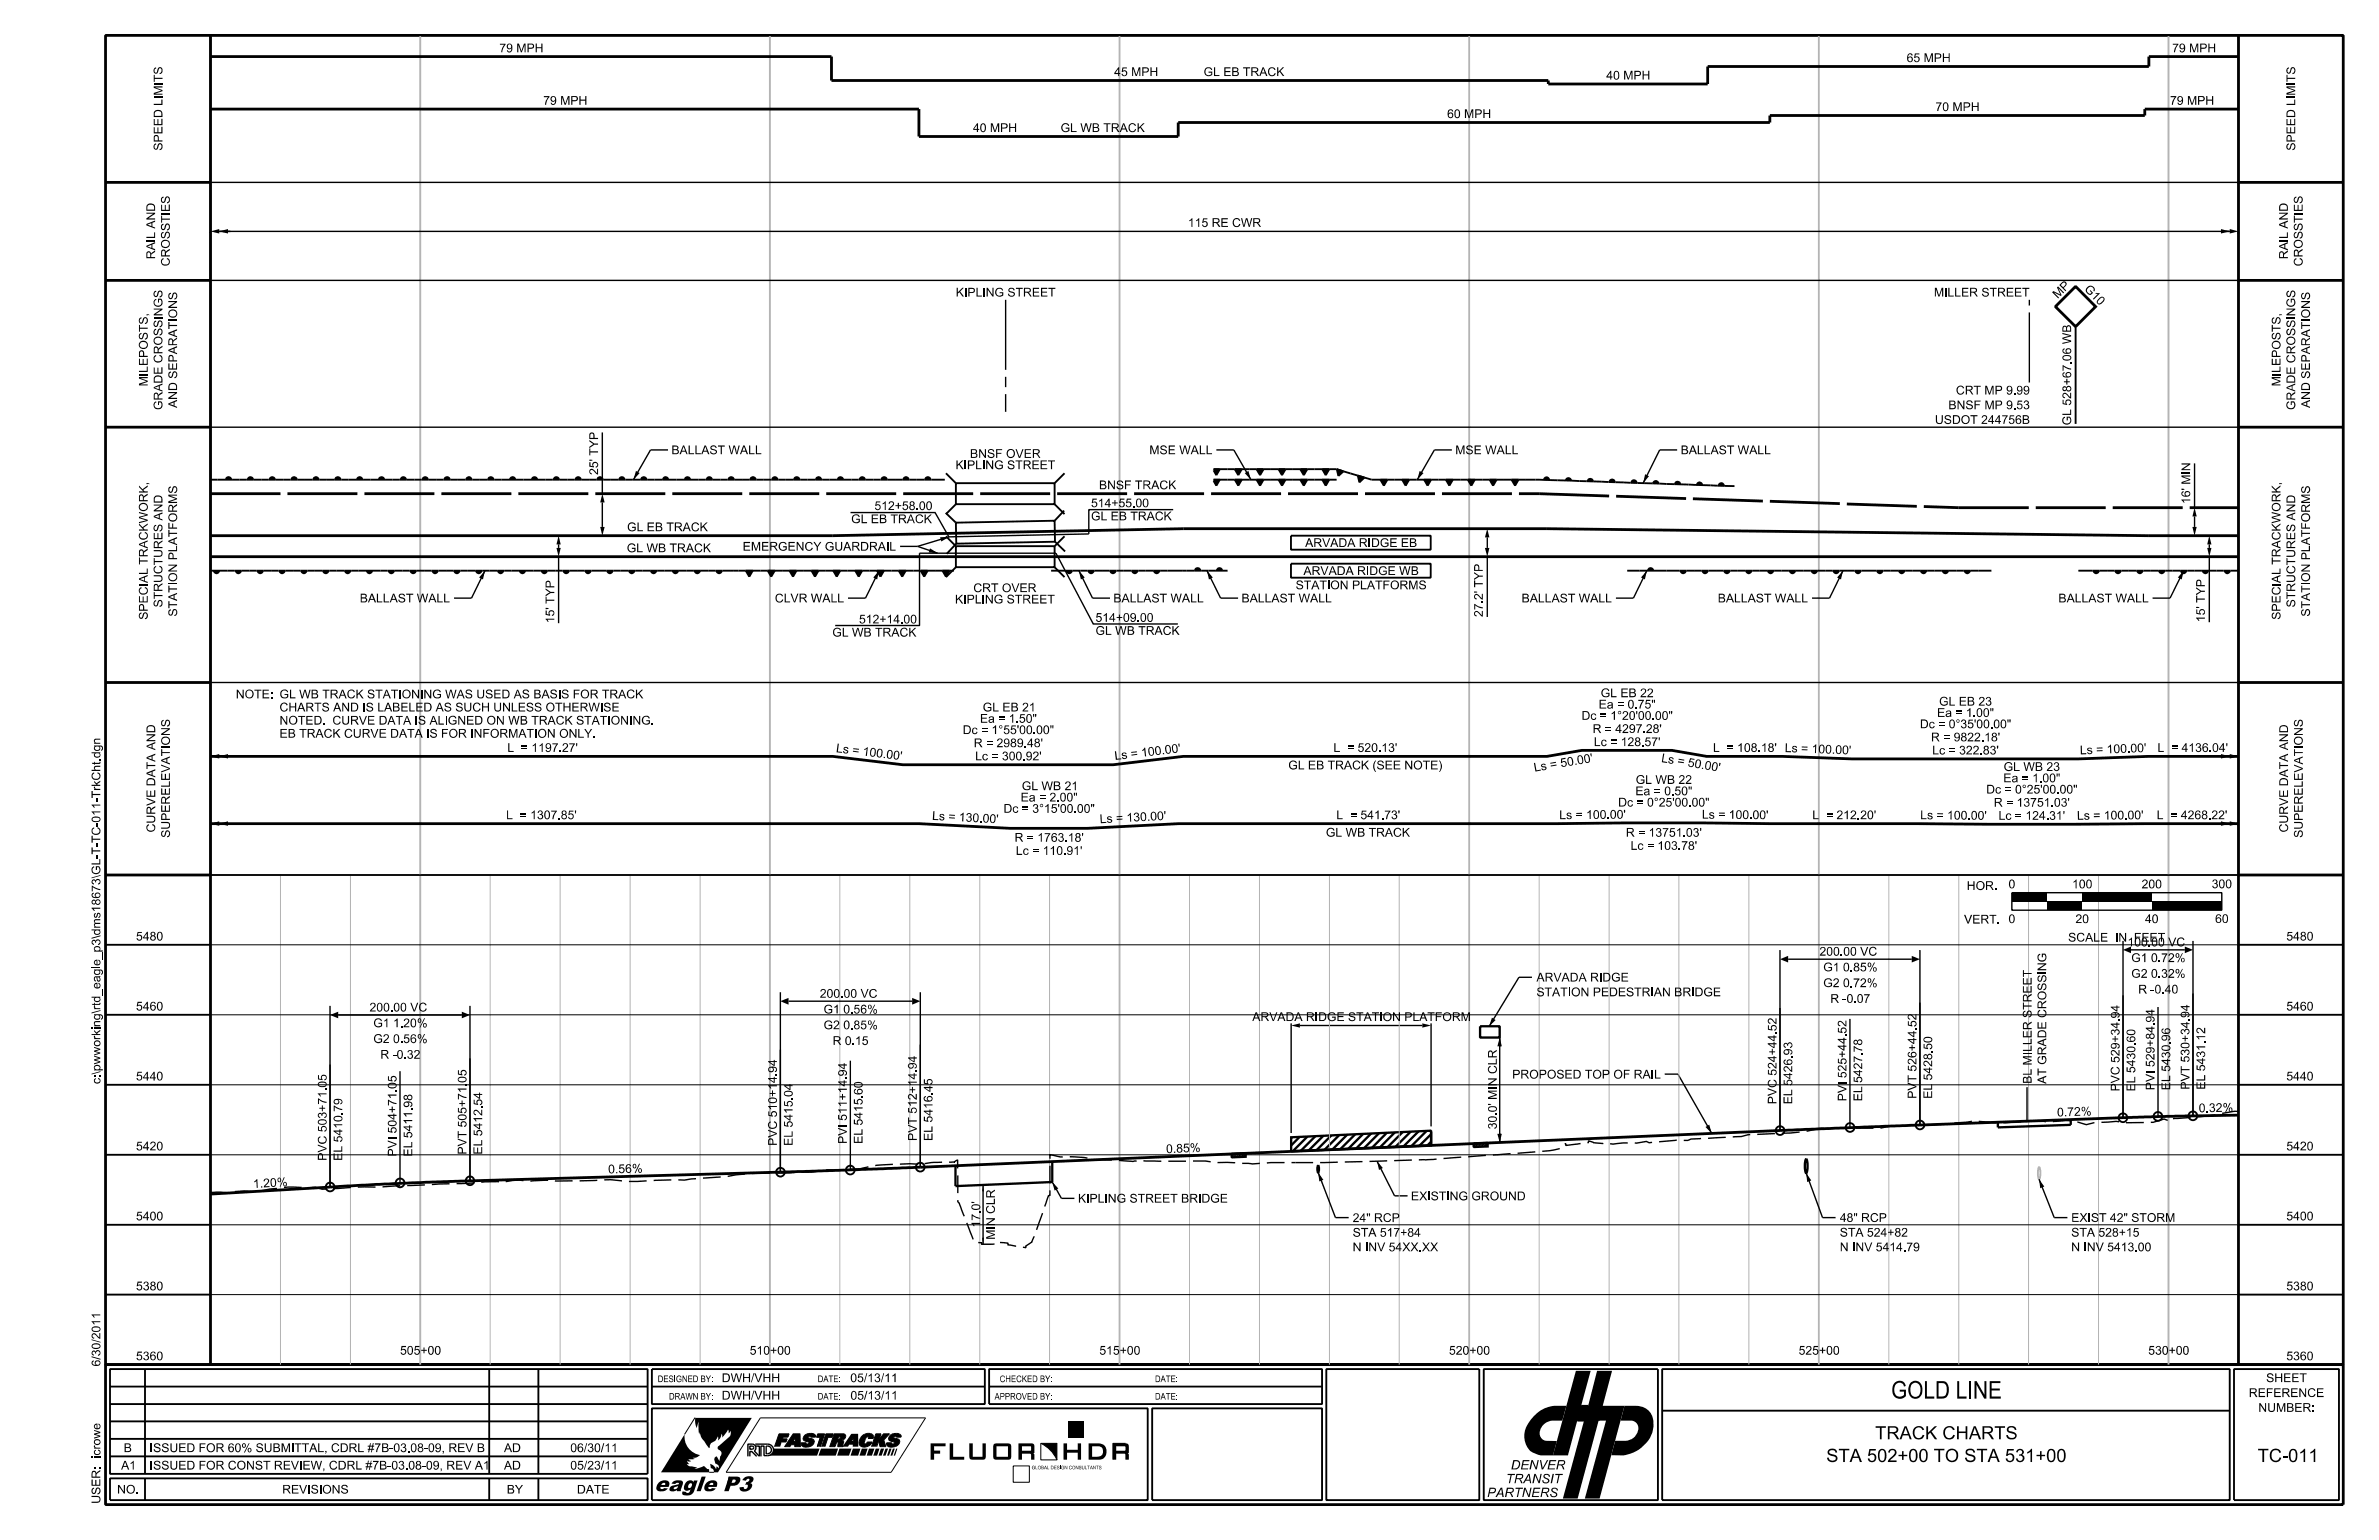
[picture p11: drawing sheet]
<svg xmlns="http://www.w3.org/2000/svg" width="432mm" height="279mm" viewBox="0 0 432 279" stroke-linecap="round" stroke-linejoin="round" font-family="sans-serif">
<defs><g id="words">
<text font-size="3.2" x="343.2" y="253.7">GOLD LINE</text>
<text font-size="2.7" x="118.7" y="270.6">eagle P3</text>
<g font-size="2.4">
<text x="340.4" y="261.1">TRACK CHARTS</text>
<text x="331.5" y="265.2">STA 502+00 TO STA 531+00</text>
<text x="409.8" y="265.2">TC-011</text>
</g>
<g font-size="1.7">
<text x="273.3" y="269.1">TRANSIT</text>
<text x="274.2" y="266.6">DENVER</text>
<text x="269.9" y="271.6">PARTNERS</text>
</g>
<g font-size="1.6">
<text x="90.6" y="9.5">79 MPH</text>
<text x="346.1" y="11.3">65 MPH</text>
<text x="394.2" y="9.5">79 MPH</text>
<text x="29.5" y="17.4" transform="rotate(-90 29.5 17.4)">MI</text>
<text x="29.5" y="14.9" transform="rotate(-90 29.5 14.9)">TS</text>
<text x="202.2" y="13.8">45 MPH</text>
<text x="218.5" y="13.8">GL EB TRACK</text>
<text x="291.5" y="14.4">40 MPH</text>
<text x="416.6" y="17.4" transform="rotate(-90 416.6 17.4)">MI</text>
<text x="416.6" y="14.9" transform="rotate(-90 416.6 14.9)">TS</text>
<text x="98.6" y="19">79 MPH</text>
<text x="176.6" y="24">40 MPH</text>
<text x="192.5" y="24">GL WB TRACK</text>
<text x="262.7" y="21.4">60 MPH</text>
<text x="351.3" y="20.2">70 MPH</text>
<text x="393.9" y="19">79 MPH</text>
<text x="29.5" y="27.3" transform="rotate(-90 29.5 27.3)">SPEED LI</text>
<text x="416.6" y="27.3" transform="rotate(-90 416.6 27.3)">SPEED LI</text>
<text x="30.8" y="38.5" transform="rotate(-90 30.8 38.5)">ES</text>
<text x="215.6" y="41.2">115 RE CWR</text>
<text x="417.9" y="38.5" transform="rotate(-90 417.9 38.5)">ES</text>
<text x="28.1" y="47" transform="rotate(-90 28.1 47)">RAI</text>
<text x="28.1" y="43.3" transform="rotate(-90 28.1 43.3)">LAND</text>
<text x="415.3" y="47" transform="rotate(-90 415.3 47)">RAI</text>
<text x="415.3" y="43.3" transform="rotate(-90 415.3 43.3)">LAND</text>
<text x="30.8" y="48.3" transform="rotate(-90 30.8 48.3)">CROSSTI</text>
<text x="173.5" y="53.8">KIPLING STREET</text>
<text x="351" y="53.8">MILLER STREET</text>
<text x="378.2" y="52.6" transform="rotate(45 378.2 52.6)">G 1</text>
<text x="417.9" y="48.3" transform="rotate(-90 417.9 48.3)">CROSSTI</text>
<text x="29.5" y="57.4" transform="rotate(-90 29.5 57.4)">NGS</text>
<text x="32.2" y="57.8" transform="rotate(-90 32.2 57.8)">ONS</text>
<text x="373.5" y="54.3" transform="rotate(-45 373.5 54.3)">M P</text>
<text x="380.3" y="54.7" transform="rotate(45 380.3 54.7)">0</text>
<text x="416.6" y="57.4" transform="rotate(-90 416.6 57.4)">NGS</text>
<text x="419.3" y="57.8" transform="rotate(-90 419.3 57.8)">ONS</text>
<text x="375.9" y="65.5" transform="rotate(-90 375.9 65.5)">0</text>
<text x="26.8" y="70.1" transform="rotate(-90 26.8 70.1)">MIEPOSTS,</text>
<text x="26.8" y="67.6" transform="rotate(-90 26.8 67.6)">L</text>
<text x="355" y="71.6">CRT MP 9.99</text>
<text x="413.9" y="70.1" transform="rotate(-90 413.9 70.1)">MIEPOSTS,</text>
<text x="413.9" y="67.6" transform="rotate(-90 413.9 67.6)">L</text>
<text x="29.5" y="74.4" transform="rotate(-90 29.5 74.4)">GRADE CROSSI</text>
<text x="32.2" y="74" transform="rotate(-90 32.2 74)">AND SEPARATI</text>
<text x="351.2" y="76.9">USDOT 244756B</text>
<text x="353.7" y="74.2">BNSF MP 9.53</text>
<text x="375.9" y="77.2" transform="rotate(-90 375.9 77.2)">GL528+67.6W B</text>
<text x="416.6" y="74.4" transform="rotate(-90 416.6 74.4)">GRADE CROSSI</text>
<text x="419.3" y="74" transform="rotate(-90 419.3 74)">AND SEPARATI</text>
<text x="121.9" y="82.4">BALLAST WALL</text>
<text x="176.1" y="83.1">BNSF OVER</text>
<text x="208.6" y="82.4">MSE WALL</text>
<text x="264.1" y="82.4">MSE WALL</text>
<text x="305" y="82.4">BALLAST WALL</text>
<text x="108.5" y="86.2" transform="rotate(-90 108.5 86.2)">25’TYP</text>
<text x="173.4" y="85.1">KIPLING STREET</text>
<text x="199.5" y="88.8">BNSF TRACK</text>
<text x="397.5" y="85.5" transform="rotate(-90 397.5 85.5)">N</text>
<text x="154.5" y="94.9">GL EB TRACK</text>
<text x="158.7" y="92.5">512+58.00</text>
<text x="198" y="94.4">GL EB TRACK</text>
<text x="198" y="92">514+55.00</text>
<text x="397.5" y="91.4" transform="rotate(-90 397.5 91.4)">16’MI</text>
<text x="113.8" y="100.2">GL WB TRACK</text>
<text x="113.8" y="96.4">GL EB TRACK</text>
<text x="134.8" y="99.9">EMERGENCY GUARDRAIL</text>
<text x="236.9" y="99.2">ARVADA RIDGE EB</text>
<text x="26.8" y="105.8" transform="rotate(-90 26.8 105.8)">ALTRACKW ORK,</text>
<text x="32.2" y="105.6" transform="rotate(-90 32.2 105.6)">ON PLATFORMS</text>
<text x="176.7" y="107.4">CRT OVER</text>
<text x="235.2" y="106.9">STATION PLATFORMS</text>
<text x="236.6" y="104.3">ARVADA RIDGE WB</text>
<text x="413.9" y="105.8" transform="rotate(-90 413.9 105.8)">ALTRACKW ORK,</text>
<text x="419.3" y="105.6" transform="rotate(-90 419.3 105.6)">ON PLATFORMS</text>
<text x="26.8" y="112.4" transform="rotate(-90 26.8 112.4)">SPECI</text>
<text x="29.5" y="110.2" transform="rotate(-90 29.5 110.2)">STRUCTURES AND</text>
<text x="32.2" y="111.9" transform="rotate(-90 32.2 111.9)">STATI</text>
<text x="65.3" y="109.3">BALLAST WALL</text>
<text x="100.6" y="113.1" transform="rotate(-90 100.6 113.1)">15’TYP</text>
<text x="140.6" y="109.3">CLVR WALL</text>
<text x="155.9" y="113.1">512+14.00</text>
<text x="173.4" y="109.5">KIPLING STREET</text>
<text x="198.8" y="112.8">514+09.00</text>
<text x="202.1" y="109.3">BALLAST WALL</text>
<text x="225.3" y="109.3">BALLAST WALL</text>
<text x="269.1" y="111.9" transform="rotate(-90 269.1 111.9)">27.’TYP</text>
<text x="269.1" y="108.9" transform="rotate(-90 269.1 108.9)">2</text>
<text x="276.2" y="109.3">BALLAST WALL</text>
<text x="311.8" y="109.3">BALLAST WALL</text>
<text x="373.6" y="109.3">BALLAST WALL</text>
<text x="400.2" y="112.9" transform="rotate(-90 400.2 112.9)">15’TYP</text>
<text x="413.9" y="112.4" transform="rotate(-90 413.9 112.4)">SPECI</text>
<text x="416.6" y="110.2" transform="rotate(-90 416.6 110.2)">STRUCTURES AND</text>
<text x="419.3" y="111.9" transform="rotate(-90 419.3 111.9)">STATI</text>
<text x="151.1" y="115.5">GL WB TRACK</text>
<text x="198.8" y="115.2">GL WB TRACK</text>
<text x="42.8" y="126.7">NOTE:GL WB TRACK STATIONING WAS USED AS BASIS FOR TRACK</text>
<text x="50.7" y="131.5">NOTED.</text>
<text x="50.7" y="129.1">CHARTS AND IS LABELED AS SUCH UNLESS OTHERWISE</text>
<text x="60.2" y="131.5">CURVE DATA IS ALIGNED ON WB TRACK STATIONING.</text>
<text x="177.9" y="131.1">Ea = 1.50&quot;</text>
<text x="178.4" y="129.1">GL EB 21</text>
<text x="290.2" y="128.5">Ea = 0.75&quot;</text>
<text x="290.5" y="126.5">GL EB 22</text>
<text x="351.6" y="130.1">Ea = 1.00&quot;</text>
<text x="351.9" y="128">GL EB 23</text>
<text x="30.8" y="135.3" transform="rotate(-90 30.8 135.3)">ONS</text>
<text x="50.7" y="133.8">EB TRACK CURVE DATA IS FOR INFORMATION ONLY.</text>
<text x="92.1" y="136.4">L</text>
<text x="94.9" y="136.4">= 1197.27’</text>
<text x="151.7" y="136.5" transform="rotate(7 151.7 136.5)">Ls = 1</text>
<text x="157.7" y="137.2" transform="rotate(7 157.7 137.2)">0</text>
<text x="159" y="137.3" transform="rotate(7 159 137.3)">0 .0</text>
<text x="162" y="137.7" transform="rotate(7 162 137.7)">0 ’</text>
<text x="176.7" y="135.6">R = 2989.48’</text>
<text x="177" y="137.9">Lc = 300.92’</text>
<text x="202.4" y="137.9" transform="rotate(-7 202.4 137.9)">Ls = 1</text>
<text x="208.4" y="137.2" transform="rotate(-7 208.4 137.2)">0</text>
<text x="209.7" y="137" transform="rotate(-7 209.7 137)">0 .0</text>
<text x="212.7" y="136.7" transform="rotate(-7 212.7 136.7)">0 ’</text>
<text x="242" y="136.4">L</text>
<text x="244.9" y="136.4">= 520.13’</text>
<text x="289.1" y="133">R = 4297.28’</text>
<text x="289.3" y="135.4">Lc = 128.57’</text>
<text x="310.9" y="136.4">L</text>
<text x="313.7" y="136.4">= 108.18’</text>
<text x="323.9" y="136.4" transform="rotate(2 323.9 136.4)">Ls = 1</text>
<text x="330" y="136.7" transform="rotate(2 330 136.7)">0</text>
<text x="331.2" y="136.7" transform="rotate(2 331.2 136.7)">0 .0</text>
<text x="334.3" y="136.8" transform="rotate(2 334.3 136.8)">0 ’</text>
<text x="350.5" y="134.5">R = 9822.18’</text>
<text x="350.7" y="136.9">Lc = 322.83’</text>
<text x="377.5" y="136.9" transform="rotate(-2 377.5 136.9)">Ls = 1</text>
<text x="383.6" y="136.6" transform="rotate(-2 383.6 136.6)">0</text>
<text x="384.9" y="136.6" transform="rotate(-2 384.9 136.6)">0 .0</text>
<text x="387.9" y="136.5" transform="rotate(-2 387.9 136.5)">0 ’</text>
<text x="391.6" y="136.4">L</text>
<text x="394.4" y="136.4">= 4136.04’</text>
<text x="418" y="135.3" transform="rotate(-90 418 135.3)">ONS</text>
<text x="18.2" y="142.7" transform="rotate(-90 18.2 142.7)">k</text>
<text x="18.2" y="138.2" transform="rotate(-90 18.2 138.2)">.gn</text>
<text x="185.5" y="143.4">GL WB 21</text>
<text x="233.8" y="139.6">GL EB TRACK (SEE NOTE)</text>
<text x="278.5" y="140" transform="rotate(-9 278.5 140)">Ls = 5</text>
<text x="284.5" y="139" transform="rotate(-9 284.5 139)">0 .0</text>
<text x="287.6" y="138.5" transform="rotate(-9 287.6 138.5)">0 ’</text>
<text x="296.9" y="142.2">GL WB 22</text>
<text x="301.5" y="138.2" transform="rotate(9 301.5 138.2)">Ls = 5</text>
<text x="307.5" y="139.2" transform="rotate(9 307.5 139.2)">0 .0</text>
<text x="310.5" y="139.8" transform="rotate(9 310.5 139.8)">0 ’</text>
<text x="363.6" y="141.9">Ea = 1.00&quot;</text>
<text x="363.7" y="139.9">GL WB 23</text>
<text x="18.2" y="149.3" transform="rotate(-90 18.2 149.3)">011-</text>
<text x="18.2" y="144.8" transform="rotate(-90 18.2 144.8)">TrChtd</text>
<text x="91.9" y="148.6">L</text>
<text x="94.7" y="148.6">= 1307.85’</text>
<text x="169.1" y="148.7" transform="rotate(3 169.1 148.7)">Ls = 1</text>
<text x="175.2" y="149.1" transform="rotate(3 175.2 149.1)">3</text>
<text x="176.5" y="149.1" transform="rotate(3 176.5 149.1)">0 .0</text>
<text x="179.5" y="149.3" transform="rotate(3 179.5 149.3)">0 ’</text>
<text x="185.3" y="145.4">Ea = 2.00&quot;</text>
<text x="199.6" y="149.4" transform="rotate(-3 199.6 149.4)">Ls = 1</text>
<text x="205.7" y="149" transform="rotate(-3 205.7 149)">3</text>
<text x="207" y="149" transform="rotate(-3 207 149)">0 .0</text>
<text x="210" y="148.8" transform="rotate(-3 210 148.8)">0 ’</text>
<text x="242.6" y="148.6">L</text>
<text x="245.4" y="148.6">= 541.73’</text>
<text x="283" y="148.6">Ls = 100.00’</text>
<text x="296.8" y="144.3">Ea = 0.50&quot;</text>
<text x="308.9" y="148.5">Ls = 100.00’</text>
<text x="329" y="148.6">L</text>
<text x="331.8" y="148.6">= 212.20’</text>
<text x="348.5" y="148.6">Ls = 100.00’ Lc = 124.31’ Ls = 100.00’</text>
<text x="361.9" y="146.4">R = 13751.03’</text>
<text x="391.5" y="148.6">L</text>
<text x="394.3" y="148.6">= 4268.22’</text>
<text x="18.2" y="155" transform="rotate(-90 18.2 155)">T-</text>
<text x="18.2" y="152.9" transform="rotate(-90 18.2 152.9)">TC-</text>
<text x="28.2" y="151" transform="rotate(-90 28.2 151)">CURVE DATA AND</text>
<text x="30.8" y="152" transform="rotate(-90 30.8 152)">SUPERELEVATI</text>
<text x="184.1" y="152.7">R = 1763.18’</text>
<text x="184.4" y="155.1">Lc = 110.91’</text>
<text x="240.7" y="151.8">GL WB TRACK</text>
<text x="295.1" y="151.8">R = 13751.03’</text>
<text x="296" y="154.2">Lc = 103.78’</text>
<text x="415.3" y="151" transform="rotate(-90 415.3 151)">CURVE DATA AND</text>
<text x="418" y="152" transform="rotate(-90 418 152)">SUPERELEVATI</text>
<text x="18.2" y="158.7" transform="rotate(-90 18.2 158.7)">GL-</text>
<text x="357" y="161.5">HOR. 0</text>
<text x="376.1" y="161.2">100</text>
<text x="388.7" y="161.2">200</text>
<text x="401.4" y="161.1">300</text>
<text x="356.5" y="167.6">VERT. 0</text>
<text x="376.7" y="167.5">20</text>
<text x="389.3" y="167.5">40</text>
<text x="402" y="167.5">60</text>
<text x="18.2" y="169.7" transform="rotate(-90 18.2 169.7)">d</text>
<text x="24.7" y="170.6">5480</text>
<text x="330.2" y="173.4">200.00 VC</text>
<text x="375.4" y="170.8">SCALE</text>
<text x="384" y="170.8">IN</text>
<text x="386.1" y="171.7">100.00 VC</text>
<text x="387.6" y="170.8">FEET</text>
<text x="415" y="170.6">5480</text>
<text x="18.2" y="175.2" transform="rotate(-90 18.2 175.2)">e</text>
<text x="278.9" y="178.1">ARVADA RIDGE</text>
<text x="330.9" y="176.2">G1 0.85%</text>
<text x="330.9" y="179.1">G2 0.72%</text>
<text x="371.4" y="176.2" transform="rotate(-90 371.4 176.2)">NG</text>
<text x="386.8" y="174.5">G1 0.72%</text>
<text x="386.8" y="177.4">G2 0.32%</text>
<text x="18.2" y="183.3" transform="rotate(-90 18.2 183.3)">rd</text>
<text x="24.7" y="183.3">5460</text>
<text x="67.1" y="183.5">200.00 VC</text>
<text x="148.8" y="181">200.00 VC</text>
<text x="149.5" y="183.9">G1 0.56%</text>
<text x="227.3" y="185.3">ARVADA RIDGE STATION PLATFORM</text>
<text x="278.9" y="180.8">STATION PEDESTRIAN BRIDGE</text>
<text x="332.2" y="181.9">R -0.07</text>
<text x="384.7" y="184.8" transform="rotate(-90 384.7 184.8)">94</text>
<text x="388.1" y="180.3">R -0.40</text>
<text x="391" y="185.5" transform="rotate(-90 391 185.5)">9</text>
<text x="397.4" y="184.7" transform="rotate(-90 397.4 184.7)">94</text>
<text x="415" y="183.3">5460</text>
<text x="18.2" y="187.9" transform="rotate(-90 18.2 187.9)">kn</text>
<text x="67.8" y="186.4">G1 1.20%</text>
<text x="67.8" y="189.2">G2 0.56%</text>
<text x="149.5" y="186.7">G2 0.85%</text>
<text x="151.1" y="189.6">R 0.15</text>
<text x="322.5" y="187.1" transform="rotate(-90 322.5 187.1)">5</text>
<text x="325.3" y="191.5" transform="rotate(-90 325.3 191.5)">9</text>
<text x="335.1" y="187.5" transform="rotate(-90 335.1 187.5)">5</text>
<text x="338" y="190.9" transform="rotate(-90 338 190.9)">7</text>
<text x="347.8" y="186.3" transform="rotate(-90 347.8 186.3)">5</text>
<text x="350.7" y="190.5" transform="rotate(-90 350.7 190.5)">5</text>
<text x="368.7" y="190.8" transform="rotate(-90 368.7 190.8)">L</text>
<text x="387.6" y="189.1" transform="rotate(-90 387.6 189.1)">6</text>
<text x="393.9" y="188.9" transform="rotate(-90 393.9 188.9)">9</text>
<text x="400.2" y="188.8" transform="rotate(-90 400.2 188.8)">1</text>
<text x="18.2" y="196.7" transform="rotate(-90 18.2 196.7)">c:p</text>
<text x="18.2" y="195" transform="rotate(-90 18.2 195)">\wworig\t_eagl_p3\ms18673\</text>
<text x="24.7" y="196">5440</text>
<text x="59.3" y="197.3" transform="rotate(-90 59.3 197.3)">05</text>
<text x="69" y="192.1">R -0.32</text>
<text x="72" y="197.6" transform="rotate(-90 72 197.6)">05</text>
<text x="84.7" y="196.5" transform="rotate(-90 84.7 196.5)">0</text>
<text x="141" y="194.6" transform="rotate(-90 141 194.6)">9</text>
<text x="153.7" y="195.3" transform="rotate(-90 153.7 195.3)">9</text>
<text x="166.4" y="194" transform="rotate(-90 166.4 194)">9</text>
<text x="271.7" y="197.1" transform="rotate(-90 271.7 197.1)">N CLR</text>
<text x="274.5" y="195.7">PROPOSED TOP OF RAIL</text>
<text x="338" y="196.5" transform="rotate(-90 338 196.5)">5427.8</text>
<text x="368.7" y="196.6" transform="rotate(-90 368.7 196.6)">BLMILER STREET</text>
<text x="371.4" y="196.6" transform="rotate(-90 371.4 196.6)">AT GRADE CROSSI</text>
<text x="384.7" y="196.5" transform="rotate(-90 384.7 196.5)">VC 529+34.</text>
<text x="387.6" y="196.5" transform="rotate(-90 387.6 196.5)">L5430.0</text>
<text x="391" y="197.8" transform="rotate(-90 391 197.8)">PVI529+84.4</text>
<text x="393.9" y="197.8" transform="rotate(-90 393.9 197.8)">EL5430.6</text>
<text x="397.4" y="197.7" transform="rotate(-90 397.4 197.7)">PVT 530+34.</text>
<text x="400.2" y="197.7" transform="rotate(-90 400.2 197.7)">EL5431.2</text>
<text x="415" y="196">5440</text>
<text x="62.1" y="201.7" transform="rotate(-90 62.1 201.7)">7</text>
<text x="74.8" y="201" transform="rotate(-90 74.8 201)">9</text>
<text x="87.5" y="200.6" transform="rotate(-90 87.5 200.6)">5</text>
<text x="143.9" y="199" transform="rotate(-90 143.9 199)">0</text>
<text x="156.6" y="198.7" transform="rotate(-90 156.6 198.7)">6</text>
<text x="169.2" y="198.1" transform="rotate(-90 169.2 198.1)">4</text>
<text x="271.7" y="201.8" transform="rotate(-90 271.7 201.8)">0</text>
<text x="322.5" y="200.3" transform="rotate(-90 322.5 200.3)">PVC 524+44.2</text>
<text x="325.3" y="200.3" transform="rotate(-90 325.3 200.3)">EL5426.3</text>
<text x="335.1" y="199.8" transform="rotate(-90 335.1 199.8)">PVI525+44.2</text>
<text x="338" y="199.8" transform="rotate(-90 338 199.8)">EL</text>
<text x="347.8" y="199.4" transform="rotate(-90 347.8 199.4)">PVT 526+44.2</text>
<text x="350.7" y="199.4" transform="rotate(-90 350.7 199.4)">EL5428.0</text>
<text x="373.4" y="202.6" transform="rotate(-2 373.4 202.6)">0 .7 2 %</text>
<text x="384.7" y="198" transform="rotate(-90 384.7 198)">P</text>
<text x="387.6" y="198" transform="rotate(-90 387.6 198)">E</text>
<text x="399.1" y="201.8" transform="rotate(-1 399.1 201.8)">0 .3 2 %</text>
<text x="24.7" y="208.7">5420</text>
<text x="72" y="209.8" transform="rotate(-90 72 209.8)">PVI504+71.</text>
<text x="74.8" y="209.8" transform="rotate(-90 74.8 209.8)">EL5411.8</text>
<text x="84.7" y="209.5" transform="rotate(-90 84.7 209.5)">PVT 505+71.5</text>
<text x="87.5" y="209.5" transform="rotate(-90 87.5 209.5)">EL5412.4</text>
<text x="141" y="207.9" transform="rotate(-90 141 207.9)">PVC 510+14.4</text>
<text x="143.9" y="207.9" transform="rotate(-90 143.9 207.9)">EL5415.4</text>
<text x="153.7" y="207.5" transform="rotate(-90 153.7 207.5)">PVI511+14.4</text>
<text x="156.6" y="207.5" transform="rotate(-90 156.6 207.5)">EL5415.0</text>
<text x="166.4" y="207" transform="rotate(-90 166.4 207)">PVT 512+14.4</text>
<text x="169.2" y="207" transform="rotate(-90 169.2 207)">EL5416.5</text>
<text x="211.7" y="209.2" transform="rotate(-2 211.7 209.2)">0 .8</text>
<text x="214.7" y="209.1" transform="rotate(-2 214.7 209.1)">5 %</text>
<text x="271.7" y="204.9" transform="rotate(-90 271.7 204.9)">30.’MI</text>
<text x="415" y="208.7">5420</text>
<text x="46" y="215.6" transform="rotate(-3 46 215.6)">1 .2</text>
<text x="49" y="215.4" transform="rotate(-3 49 215.4)">0 %</text>
<text x="59.3" y="210.6" transform="rotate(-90 59.3 210.6)">PVC 503+71.</text>
<text x="62.1" y="210.6" transform="rotate(-90 62.1 210.6)">EL5410.9</text>
<text x="110.4" y="212.9" transform="rotate(-2 110.4 212.9)">0 .5 6 %</text>
<text x="24.7" y="221.4">5400</text>
<text x="177.9" y="219.6" transform="rotate(-90 177.9 219.6)">0</text>
<text x="195.6" y="218.2">KIPLING STREET BRIDGE</text>
<text x="245.5" y="221.7">24&quot; RCP</text>
<text x="256.1" y="217.8">EXISTING GROUND</text>
<text x="333.9" y="221.7">48&quot; RCP</text>
<text x="375.9" y="221.7">EXIST 42&quot; STORM</text>
<text x="415" y="221.4">5400</text>
<text x="180.6" y="224.9" transform="rotate(-90 180.6 224.9)">MI</text>
<text x="180.6" y="222.5" transform="rotate(-90 180.6 222.5)">N CLR</text>
<text x="245.5" y="227">N INV 54XX.XX</text>
<text x="245.5" y="224.4">STA 517+84</text>
<text x="333.9" y="227">N INV 5414.79</text>
<text x="333.9" y="224.4">STA 524+82</text>
<text x="375.9" y="227">N INV 5413.00</text>
<text x="375.9" y="224.4">STA 528+15</text>
<text x="24.7" y="234.1">5380</text>
<text x="415" y="234.1">5380</text>
<text x="18.2" y="243" transform="rotate(-90 18.2 243)">2</text>
<text x="72.6" y="245.8">505+00</text>
<text x="136.1" y="245.8">510+00</text>
<text x="199.5" y="245.8">515+00</text>
<text x="263" y="245.8">520+00</text>
<text x="326.5" y="245.8">525+00</text>
<text x="389.9" y="245.8">530+00</text>
<text x="18.2" y="247.9" transform="rotate(-90 18.2 247.9)">6/0/011</text>
<text x="18.2" y="246.1" transform="rotate(-90 18.2 246.1)">3</text>
<text x="24.7" y="246.8">5360</text>
<text x="131" y="250.8">DWH/VHH</text>
<text x="154.3" y="250.8">05/13/11</text>
<text x="411.3" y="250.8">SHEET</text>
<text x="415" y="246.8">5360</text>
<text x="131" y="253.9">DWH/VHH</text>
<text x="154.4" y="253.9">05/13/11</text>
<text x="408.2" y="253.5">REFERENCE</text>
<text x="409.9" y="256.2">NUMBER:</text>
<text x="22.5" y="263.4">B</text>
<text x="27.2" y="263.4">ISSUED FOR 60% SUBMITTAL, CDRL #7B-03.08-09, REV B</text>
<text x="91.5" y="263.4">AD</text>
<text x="103.5" y="263.4">06/30/11</text>
<text x="18.2" y="264.1" transform="rotate(-90 18.2 264.1)">cowe</text>
<text x="22" y="266.6">A1</text>
<text x="27.2" y="266.6">ISSUED FOR CONST REVIEW, CDRL #7B-03.08-09, REV A1</text>
<text x="91.5" y="266.6">AD</text>
<text x="103.5" y="266.6">05/23/11</text>
<text x="18.2" y="272.8" transform="rotate(-90 18.2 272.8)">USER: ir</text>
<text x="21.3" y="271">NO.</text>
<text x="51.2" y="271">REVISIONS</text>
<text x="92" y="271">BY</text>
<text x="104.7" y="271">DATE</text>
</g>
<g font-size="1.2">
<text x="119.4" y="250.8">DESIGNED BY:</text>
<text x="148.4" y="250.8">DATE:</text>
<text x="181.5" y="250.8">CHECKED BY:</text>
<text x="209.6" y="250.8">DATE:</text>
<text x="121.4" y="253.9">DRAWN BY:</text>
<text x="148.4" y="253.9">DATE:</text>
<text x="180.5" y="253.9">APPROVED BY:</text>
<text x="209.6" y="253.9">DATE:</text>
</g>
<text font-size=".6" x="187.3" y="266.6">GLOBAL DESIGN CONSULTANTS</text>
</g></defs>
<g fill="none" stroke="#000" stroke-width=".34">
<path d="M376.7 59.3v17.6M38.2 87h133.3M171.7 93.1l1.8 1.7M171.7 97.3l1.8 1.8M171.7 85.9l1.8 1.8M173.5 94.8l17.9-.3 .1 3.8-17.9 .3zM173.5 99.1h17.9v3.8h-17.9zM173.5 87.7h17.9v3.8h-17.9zM173.5 91.5l-1.8 1.8M173.6 98.6l-1.8 1.9M191.4 91.5l1.8 1.8M191.5 98.3l1.8 1.7"/>
<path d="M193.1 92.6l-1.7 1.9M193.2 97.3l-1.8 1.8M193.2 85.9l-1.8 1.8M220.3 87h22.3M220.3 85.1h22.3M221.4 85.1l-.6 1.1-.5-.9M221.4 87l-.6 1.1-.5-.9M224.1 85.1l.7 1.1 .6-1.1M225.4 87l-.6 1.1-.7-1.1M228.1 85.1l.6 1.1 .6-1.1M229.3 87l-.6 1.1-.6-1.1M232.1 85.1l.6 1.1 .6-1.1"/>
<path d="M233.3 87l-.6 1.1-.6-1.1M234.3 97.2h25.4v2.5h-25.4zM236 85.1l.6 1.1 .7-1.1M237.3 87l-.7 1.1-.6-1.1M240 85.1l.6 1.1 .7-1.1M241.3 87l-.7 1.1-.6-1.1M242.6 85.1l1.2 .4M242.6 85.1l.3 1.3 .9-.9M243.8 85.5l5.2 1.5h30.4l35.4 1.2M246.5 86.3l.2 1.2 1-.9M251.8 87l-.6 1.1-.7-1.1M255.8 87l-.7 1.1-.6-1.1"/>
<path d="M259.8 87l-.7 1.1-.6-1.1M263.7 87l-.6 1.1-.7-1.1M267.7 87l-.6 1.1-.7-1.1M271.6 87l-.6 1.1-.6-1.1M275.6 87l-.6 1.1-.6-1.1M38.2 103.5h134.9M135.4 103.5l.6 1.1 .6-1.1M139.3 103.5l.7 1.1 .6-1.1M143.3 103.5l.6 1.1 .7-1.1M147.3 103.5l.6 1.1 .7-1.1M151.2 103.5l.7 1.1 .6-1.1M155.2 103.5l.7 1.1 .6-1.1"/>
<path d="M159.2 103.5l.6 1.1 .6-1.1M163.1 103.5l.7 1.1 .6-1.1M167.1 103.5l.6 1.1 .7-1.1M171.1 103.5l.6 1.1 .6-1.1M173.5 102.9l-1.8 1.8M190.8 103.5h32M191.4 102.9l1.8 1.8M234.3 102.3h25.4v2.5h-25.4zM295.3 103.5h66.2M377.2 103.5h29.1M19.2 158.8h19M406.3 158.8h19"/>
<path d="M19.2 171.4h19M406.3 171.4h19M19.2 184.1h19M19.2 196.8h19M406.3 184.1h19M406.3 196.8h19M19.2 209.5h19M406.3 209.5h19M19.2 222.2h19M19.2 234.9h19M406.3 222.2h19M406.3 234.9h19"/>
<path d="M19.2 247.6h19M20 248.4h97.5v19h-97.5zM20 251.6h97.5M20 254.7h97.5M20 257.9h97.5M26.3 248.4v19M88.8 248.4v19M97.7 248.4v19M118.3 248.4h60.5v6.3h-60.5zM118.3 255.5h90v16.7h-90zM118.3 251.6h60.5M179.5 248.4h60.5v6.3h-60.5z"/>
<path d="M179.5 251.6h60.5M209.1 255.5h30.9v16.7h-30.9zM240.7 248.4h27.8v23.8h-27.8zM269.3 248.4h31.6v23.8h-31.6zM287 255.1h1.3l-.8 2.6h-1.2zM290.9 255.1l-.7 2.6M301.7 255.9h103M301.7 248.4h103v23.8h-103zM405.5 248.4h19v23.8h-19zM406.3 247.6h19M20 268.2h97.5v4h-97.5zM20 261.1h97.5"/>
<path d="M20 264.2h97.5M26.3 268.2v4M88.8 268.2v4M97.7 268.2v4"/>
<circle cx="59.9" cy="215.4" r=".8"/>
<circle cx="72.6" cy="214.6" r=".79"/>
<circle cx="85.3" cy="214.2" r=".78"/>
<circle cx="141.7" cy="212.7" r=".79"/>
<circle cx="154.3" cy="212.3" r=".79"/>
<circle cx="167" cy="211.8" r=".79"/>
<circle cx="323.1" cy="205.1" r=".8"/>
<circle cx="335.8" cy="204.6" r=".8"/>
<circle cx="348.5" cy="204.1" r=".8"/>
<circle cx="385.3" cy="202.8" r=".79"/>
<circle cx="391.7" cy="202.5" r=".79"/>
<circle cx="398" cy="202.4" r=".79"/>
</g>
<g fill="none" stroke="#000" stroke-width=".51">
<path d="M19.2 6.4h406.1v241.2h-406.1zM38.2 6.4v241.2h368.1v-241.2M38.2 19.8h128.6v5h47.1v-2.6h107.3v-1.2h68.1v-1.2h17M38.2 10.3h112.7v4.3h130.1v.6h29v-3.1h80v-1.8h16.3M19.2 33.1h19M406.3 33.1h19M19.2 50.9h19M376.7 52l3.7 3.6-3.7 3.7-3.6-3.7zM406.3 50.9h19M19.2 77.5h19M406.3 77.5h19M38.2 97.2h113l63.6-1.3h66l109.1 1.3h16.4"/>
<path d="M38.2 89.6h12.7M52.2 89.6h12.7M66.1 89.6h12.7M80.1 89.6h12.7M94.1 89.6h12.7M108.1 89.6h12.7M122 89.6h12.7M136 89.6h12.7M150 89.6h12.7M163.9 89.6h12.7M177.9 89.6h12.7M191.9 89.6h12.7"/>
<path d="M205.8 89.6h12.7M219.8 89.6h12.7M233.8 89.6h12.7M247.8 89.6h12.7M261.7 89.6h12.7M275.7 89.6h3.7l12.7 .4M293.3 90l12.7 .5M307.3 90.5l12.7 .4M321.2 90.9l12.7 .5M335.2 91.4l12.7 .5M349.2 91.9l6.3 .2h12.7M369.5 92.1h12.7"/>
<path d="M383.5 92.1h12.7M397.4 92.1h8.9M38.2 101h368.1M19.2 123.8h19M38.2 137.2h113l12.7 1.5h38.2l12.7-1.5h66l6.3-1.1h16.4l6.3 1.1h13.7l12.7 .5h41l12.7-.5h16.4M406.3 123.8h19M19.2 158.8h19M38.2 149.4h128.6l16.5 .9h14.1l16.5-.9h68.8l12.6-.1 65.6 .2 45.4-.1M406.3 158.8h19M406.3 202.3l-17 .3-50.9 1.9-183 7.7-78 2.3-14.3 .7-24.9 1.4M19.2 247.6h406.1v25.4h-406.1z"/>
</g>
<g fill="#000">
<path d="M38.2 42l1.6-.4v.8zM39.8 42l1.6-.4v.8zM403.1 41.6l1.6 .4-1.6 .4zM404.7 41.6l1.6 .4-1.6 .4zM101.4 97.2l.4 1.6h-.8zM101 99.4h.8l-.4 1.6zM109.3 89.6l.4 1.6h-.8zM108.9 95.6h.8l-.4 1.6zM115.4 85.4l.7 .4-1.1 1.2zM168.8 99.5l1.4 .9-1.6-.2zM170.6 97.5l1.7-.1-1.4 .8zM224.1 85.1h1.3l-.6 1.1z"/>
<path d="M224.1 87h1.3l-.6 1.1zM225.9 85.8l.7-.4 .4 1.6zM228.1 85.1h1.2l-.6 1.1zM228.1 87h1.2l-.6 1.1zM232.1 85.1h1.2l-.6 1.1zM232.1 87h1.2l-.6 1.1zM236 85.1h1.3l-.7 1.1zM236 87h1.3l-.7 1.1zM240 85.1h1.3l-.7 1.1zM240 87h1.3l-.7 1.1zM242.6 85.1l1.2 .4-.9 .9zM246.5 86.3l1.1 .3-.9 .9z"/>
<path d="M250.5 87h1.3l-.6 1.1zM254.5 87h1.3l-.7 1.1zM257.7 85.4l.7 .4-1.2 1.2zM258.5 87h1.3l-.7 1.1zM262.4 87h1.3l-.6 1.1zM266.4 87h1.3l-.6 1.1zM269.9 95.9l.4 1.6h-.8zM269.5 99.4h.8l-.4 1.6zM270.4 87h1.2l-.6 1.1zM274.4 87h1.2l-.6 1.1zM298.6 86l.7 .4-1.1 1.3zM398.3 92.1l.4 1.6h-.8z"/>
<path d="M397.9 95.6h.8l-.4 1.6zM401 97.2l.4 1.6h-.8zM400.6 99.4h.8l-.4 1.6zM88 103.5l-.3 1.6-.7-.3zM135.4 103.5h1.2l-.6 1.1zM139.3 103.5h1.3l-.6 1.1zM143.3 103.5h1.3l-.7 1.1zM147.3 103.5h1.3l-.7 1.1zM151.2 103.5h1.3l-.6 1.1zM155.2 103.5h1.3l-.6 1.1zM159.6 103.5l-.4 1.6-.7-.3zM159.2 103.5h1.2l-.6 1.1z"/>
<path d="M163.1 103.5h1.3l-.6 1.1zM167.1 103.5h1.3l-.7 1.1zM171.1 103.5h1.2l-.6 1.1zM195.8 103.5l1.1 1.3-.7 .3zM219.1 103.5l1 1.3-.7 .3zM298.9 103.5l-.3 1.6-.7-.3zM334.5 103.5l-.3 1.6-.8-.3zM396.3 103.5l-.3 1.6-.7-.3zM38.2 137.2l1.6-.4v.8zM39.8 137.2l1.6-.4v.8zM403.1 136.8l1.6 .4-1.6 .4zM404.7 136.8l1.6 .4-1.6 .4z"/>
<path d="M38.2 149.4l1.6-.4v.8zM39.8 149.4l1.6-.4v.8zM403.1 149l1.6 .4-1.6 .4zM404.7 149l1.6 .4-1.6 .4zM323.1 174l1.5-.6v1.2zM347 173.4l1.5 .6-1.5 .6zM365.2 162h6.3v1.5h-6.3zM371.5 163.5h6.4v1.6h-6.4zM385.3 172.3l1.5-.6v1.2zM377.9 162h12.7v1.5h-12.7zM396.6 171.7l1.4 .6-1.4 .6zM390.6 163.5h12.7v1.6h-12.7z"/>
<path d="M59.9 184.1l1.5-.5v1.1zM83.8 183.6l1.5 .5-1.5 .6zM141.6 181.6l1.5-.6v1.3zM165.6 181l1.4 .6-1.4 .7zM234.4 186.1l1.5-.4v.7zM258.2 185.7l1.6 .4-1.6 .3zM270.8 184.6l.7 .5-1.2 1.1zM272.2 188.2l.4 1.6h-.8zM178.4 215l.2 1.1h-.3zM191 214.5l1.1 1.1-.7 .4zM239.3 212.7l.9 1.4-.7 .2zM249.9 210.7l1.1 1.2-.7 .4z"/>
<path d="M271.8 205.7h.8l-.4 1.6zM309.6 204.5l.6-.5 .5 1.6zM327.8 212.8l1 1.4-.8 .3zM370.1 214l1 1.3-.8 .3zM178.3 224.5h.3l-.2 1.2zM193.9 257.8h2.9v3h-2.9zM149 262.8h3.1l-.4 1.3h-3.1zM152.4 262.8h2.2l-.5 1.3h-2.2zM154.8 262.8h1.4l-.4 1.3h-1.4zM156.4 262.8h1.1l-.4 1.3h-1.1zM157.7 262.8h1l-.4 1.3h-1zM159 262.8h.6l-.4 1.3h-.7z"/>
<path d="M159.9 262.8h.6l-.5 1.3h-.5zM160.7 262.8h.5l-.5 1.3h-.4zM161.4 262.8h.4l-.4 1.3h-.4zM162.1 262.8h.3l-.4 1.3h-.4zM162.7 262.8h.2l-.4 1.3h-.3z"/>
<path d="M192.9 22.6a.71 .71 0 0 1 1.2 .2l-.2 .1a.62 .62 0 0 0-.9-.2 .62 .62 0 0 0-.1 .9 .62 .62 0 0 0 .8 .1l.2-.1v-.2h-.5v-.3h.7v.6a.86 .86 0 0 1-1.2 .1 .86 .86 0 0 1 0-1.2z" fill-rule="evenodd"/>
<path d="M205 22.6a.7 .7 0 0 1 1.2 .2l-.2 .1a.55 .55 0 0 0-.8-.2 .55 .55 0 0 0-.1 .8 .47 .47 0 0 0 .5 .3 .47 .47 0 0 0 .4-.4 .3 .3 0 0 1 .1 .3 .3 .3 0 0 1-.2 .2 .82 .82 0 0 1-1-.3 .82 .82 0 0 1 .1-1z" fill-rule="evenodd"/>
<path d="M41 86.6a.65 .65 0 0 1 .7-.2 .65 .65 0 0 1 .4 .6h-1.2z" fill-rule="evenodd"/>
<path d="M45 86.6a.63 .63 0 0 1 .7-.2 .63 .63 0 0 1 .4 .6h-1.3z" fill-rule="evenodd"/>
<path d="M49 86.6a.65 .65 0 0 1 .7-.2 .65 .65 0 0 1 .4 .6h-1.3z" fill-rule="evenodd"/>
<path d="M52.9 86.6a.65 .65 0 0 1 .7-.2 .65 .65 0 0 1 .4 .6h-1.3z" fill-rule="evenodd"/>
<path d="M56.9 86.6a.65 .65 0 0 1 .7-.2 .65 .65 0 0 1 .4 .6h-1.3z" fill-rule="evenodd"/>
<path d="M60.9 86.6a.65 .65 0 0 1 .7-.2 .65 .65 0 0 1 .3 .6h-1.2z" fill-rule="evenodd"/>
<path d="M64.8 86.6a.62 .62 0 0 1 .7-.2 .62 .62 0 0 1 .4 .6h-1.3z" fill-rule="evenodd"/>
<path d="M68.8 86.6a.65 .65 0 0 1 .7-.2 .65 .65 0 0 1 .4 .6h-1.3z" fill-rule="evenodd"/>
<path d="M72.8 86.6a.63 .63 0 0 1 .7-.2 .63 .63 0 0 1 .3 .6h-1.2z" fill-rule="evenodd"/>
<path d="M76.7 86.6a.65 .65 0 0 1 .7-.2 .65 .65 0 0 1 .4 .6h-1.2z" fill-rule="evenodd"/>
<path d="M80.7 86.6a.65 .65 0 0 1 .7-.2 .65 .65 0 0 1 .4 .6h-1.3z" fill-rule="evenodd"/>
<path d="M84.7 86.6a.65 .65 0 0 1 .7-.2 .65 .65 0 0 1 .4 .6h-1.3z" fill-rule="evenodd"/>
<path d="M88.6 86.6a.65 .65 0 0 1 .7-.2 .65 .65 0 0 1 .4 .6h-1.3z" fill-rule="evenodd"/>
<path d="M92.6 86.6a.62 .62 0 0 1 .7-.2 .62 .62 0 0 1 .4 .6h-1.3z" fill-rule="evenodd"/>
<path d="M96.6 86.6a.65 .65 0 0 1 .7-.2 .65 .65 0 0 1 .3 .6h-1.2z" fill-rule="evenodd"/>
<path d="M100.5 86.6a.63 .63 0 0 1 .7-.2 .63 .63 0 0 1 .4 .6h-1.3z" fill-rule="evenodd"/>
<path d="M104.5 86.6a.65 .65 0 0 1 .7-.2 .65 .65 0 0 1 .4 .6h-1.3z" fill-rule="evenodd"/>
<path d="M108.4 86.6a.65 .65 0 0 1 .7-.2 .65 .65 0 0 1 .4 .6h-1.2z" fill-rule="evenodd"/>
<path d="M112.4 86.6a.65 .65 0 0 1 .7-.2 .65 .65 0 0 1 .4 .6h-1.2z" fill-rule="evenodd"/>
<path d="M114.1 98.8a.71 .71 0 0 1 1.2 .3h-.2a.62 .62 0 0 0-.8-.2 .62 .62 0 0 0-.2 .9 .62 .62 0 0 0 .9 .2l.1-.1v-.3h-.4v-.2h.7v.6a.86 .86 0 0 1-1.3 0 .86 .86 0 0 1 0-1.2z" fill-rule="evenodd"/>
<path d="M114.1 95a.71 .71 0 0 1 1.3 .2l-.2 .1a.59 .59 0 0 0-.9-.2 .59 .59 0 0 0-.1 .9 .62 .62 0 0 0 1 .1v-.3h-.5v-.2h.7v.6a.86 .86 0 0 1-1.2 0 .86 .86 0 0 1-.1-1.2z" fill-rule="evenodd"/>
<path d="M116.4 86.6a.65 .65 0 0 1 .7-.2 .65 .65 0 0 1 .4 .6h-1.3z" fill-rule="evenodd"/>
<path d="M120.4 86.6a.62 .62 0 0 1 .7-.2 .62 .62 0 0 1 .3 .6h-1.2z" fill-rule="evenodd"/>
<path d="M124.3 86.6a.65 .65 0 0 1 .7-.2 .65 .65 0 0 1 .4 .6h-1.3z" fill-rule="evenodd"/>
<path d="M125.7 95a.69 .69 0 0 1 1.2 .2l-.2 .1a.53 .53 0 0 0-.8-.3 .53 .53 0 0 0-.2 .8 .48 .48 0 0 0 .5 .4 .48 .48 0 0 0 .5-.4l.2 .1a.74 .74 0 0 1-1 .5 .74 .74 0 0 1-.4-1z" fill-rule="evenodd"/>
<path d="M126.3 98.8a.69 .69 0 0 1 1.2 .3h-.3a.55 .55 0 0 0-.8-.2 .55 .55 0 0 0 0 .8 .47 .47 0 0 0 .5 .3 .47 .47 0 0 0 .4-.4l.2 .1a.74 .74 0 0 1-1 .5 .74 .74 0 0 1-.4-1z" fill-rule="evenodd"/>
<path d="M128.3 86.6a.63 .63 0 0 1 .7-.2 .63 .63 0 0 1 .4 .6h-1.3z" fill-rule="evenodd"/>
<path d="M129.1 80.9a.6 .6 0 0 1 1 .4h-.2a.36 .36 0 0 0-.4-.4 .36 .36 0 0 0-.3 .5 1.09 1.09 0 0 1 .9 .6 .65 .65 0 0 1-.6 .4 .65 .65 0 0 1-.6-.5h.2a.41 .41 0 0 0 .4 .4 .41 .41 0 0 0 .4-.5l-.2-.1a.52 .52 0 0 1-.6-.1 .52 .52 0 0 1-.1-.6z" fill-rule="evenodd"/>
<path d="M132.3 86.6a.65 .65 0 0 1 .7-.2 .65 .65 0 0 1 .3 .6h-1.2z" fill-rule="evenodd"/>
<path d="M136.2 86.6a.65 .65 0 0 1 .7-.2 .65 .65 0 0 1 .4 .6h-1.3z" fill-rule="evenodd"/>
<path d="M140.2 86.6a.65 .65 0 0 1 .7-.2 .65 .65 0 0 1 .4 .6h-1.3z" fill-rule="evenodd"/>
<path d="M144.1 86.6a.65 .65 0 0 1 .7-.2 .65 .65 0 0 1 .4 .6h-1.2z" fill-rule="evenodd"/>
<path d="M148.1 86.6a.65 .65 0 0 1 .7-.2 .65 .65 0 0 1 .4 .6h-1.2z" fill-rule="evenodd"/>
<path d="M152.1 86.6a.65 .65 0 0 1 .7-.2 .65 .65 0 0 1 .4 .6h-1.3z" fill-rule="evenodd"/>
<path d="M156.1 86.6a.63 .63 0 0 1 .7-.2 .63 .63 0 0 1 .3 .6h-1.2z" fill-rule="evenodd"/>
<path d="M160 86.6a.65 .65 0 0 1 .7-.2 .65 .65 0 0 1 .4 .6h-1.3z" fill-rule="evenodd"/>
<path d="M164 86.6a.63 .63 0 0 1 .7-.2 .63 .63 0 0 1 .4 .6h-1.3z" fill-rule="evenodd"/>
<path d="M168 86.6a.65 .65 0 0 1 .7-.2 .65 .65 0 0 1 .4 .6h-1.3z" fill-rule="evenodd"/>
<path d="M198.4 93a.71 .71 0 0 1 1.2 .3h-.2a.59 .59 0 0 0-.9-.2 .59 .59 0 0 0-.1 .9 .62 .62 0 0 0 1 .1v-.3h-.5v-.2h.7v.6a.86 .86 0 0 1-1.2 0 .86 .86 0 0 1 0-1.2z" fill-rule="evenodd"/>
<path d="M210.8 80.9a.62 .62 0 0 1 1 .4h-.2a.34 .34 0 0 0-.4-.4 .34 .34 0 0 0-.3 .5h.1a.65 .65 0 0 1 .8 .7 .68 .68 0 0 1-.7 .3 .68 .68 0 0 1-.6-.5h.2a.41 .41 0 0 0 .5 .4 .41 .41 0 0 0 .4-.5h-.2a.7 .7 0 0 1-.8-.7z" fill-rule="evenodd"/>
<path d="M209.9 93a.69 .69 0 0 1 1.2 .3h-.2a.53 .53 0 0 0-.7-.3 .53 .53 0 0 0-.3 .8 .48 .48 0 0 0 .5 .5 .48 .48 0 0 0 .5-.5l.2 .1a.74 .74 0 0 1-1 .5 .74 .74 0 0 1-.4-1z" fill-rule="evenodd"/>
<path d="M220.3 85.1h1.1l-.6 1.1z" fill-rule="evenodd"/>
<path d="M220.3 87h1.1l-.6 1.1z" fill-rule="evenodd"/>
<path d="M266.3 80.9a.62 .62 0 0 1 1 .4h-.2a.34 .34 0 0 0-.4-.4 .34 .34 0 0 0-.3 .5h.1a.65 .65 0 0 1 .8 .7 .65 .65 0 0 1-.6 .3 .65 .65 0 0 1-.6-.5h.2a.41 .41 0 0 0 .4 .4 .41 .41 0 0 0 .4-.5h-.2a.7 .7 0 0 1-.7-.7z" fill-rule="evenodd"/>
<path d="M280.3 86.6a.63 .63 0 0 1 .7-.1 .63 .63 0 0 1 .3 .6h-1.2z" fill-rule="evenodd"/>
<path d="M284.2 86.7a.65 .65 0 0 1 .7-.1 .65 .65 0 0 1 .4 .6h-1.2z" fill-rule="evenodd"/>
<path d="M288.2 86.9a.64 .64 0 0 1 .7-.1 .64 .64 0 0 1 .4 .5h-1.3z" fill-rule="evenodd"/>
<path d="M292.2 87a.63 .63 0 0 1 .7-.1 .63 .63 0 0 1 .3 .6h-1.2z" fill-rule="evenodd"/>
<path d="M296.1 87.1a.65 .65 0 0 1 .7-.1 .65 .65 0 0 1 .4 .6h-1.3z" fill-rule="evenodd"/>
<path d="M300.1 87.3a.63 .63 0 0 1 .7-.1 .63 .63 0 0 1 .4 .5h-1.3z" fill-rule="evenodd"/>
<path d="M304.1 87.4a.64 .64 0 0 1 .7-.1 .64 .64 0 0 1 .3 .6l-1.2-.1z" fill-rule="evenodd"/>
<path d="M308 87.5a.64 .64 0 0 1 .7-.1 .64 .64 0 0 1 .4 .6h-1.3z" fill-rule="evenodd"/>
<path d="M312 87.7a.63 .63 0 0 1 .7-.1 .63 .63 0 0 1 .4 .6l-1.3-.1z" fill-rule="evenodd"/>
<path d="M312.3 80.9a.62 .62 0 0 1 1 .4h-.2a.34 .34 0 0 0-.4-.4 .34 .34 0 0 0-.3 .5h.1a.65 .65 0 0 1 .8 .7 .68 .68 0 0 1-.7 .3 .68 .68 0 0 1-.6-.5h.2a.39 .39 0 0 0 .5 .4 .39 .39 0 0 0 .3-.5l-.2-.1a.51 .51 0 0 1-.6-.2 .51 .51 0 0 1 .1-.6z" fill-rule="evenodd"/>
<path d="M38.7 103.5h1.2a.63 .63 0 0 1-.6 .7 .63 .63 0 0 1-.6-.7z" fill-rule="evenodd"/>
<path d="M42.6 103.5h1.3a.63 .63 0 0 1-.6 .7 .63 .63 0 0 1-.7-.7z" fill-rule="evenodd"/>
<path d="M46.6 103.5h1.3a.63 .63 0 0 1-.7 .7 .63 .63 0 0 1-.6-.7z" fill-rule="evenodd"/>
<path d="M50.6 103.5h1.2a.63 .63 0 0 1-.6 .7 .63 .63 0 0 1-.6-.7z" fill-rule="evenodd"/>
<path d="M54.5 103.5h1.3a.63 .63 0 0 1-.6 .7 .63 .63 0 0 1-.7-.7z" fill-rule="evenodd"/>
<path d="M58.5 103.5h1.3a.63 .63 0 0 1-.7 .7 .63 .63 0 0 1-.6-.7z" fill-rule="evenodd"/>
<path d="M62.5 103.5h1.2a.63 .63 0 0 1-.6 .7 .63 .63 0 0 1-.6-.7z" fill-rule="evenodd"/>
<path d="M66.4 103.5h1.3a.63 .63 0 0 1-.6 .7 .63 .63 0 0 1-.7-.7z" fill-rule="evenodd"/>
<path d="M70.4 103.5h1.2a.63 .63 0 0 1-.6 .7 .63 .63 0 0 1-.6-.7z" fill-rule="evenodd"/>
<path d="M74.4 103.5h1.2a.63 .63 0 0 1-.6 .7 .63 .63 0 0 1-.6-.7z" fill-rule="evenodd"/>
<path d="M78.3 103.5h1.3a.63 .63 0 0 1-.6 .7 .63 .63 0 0 1-.7-.7z" fill-rule="evenodd"/>
<path d="M82.3 103.5h1.3a.63 .63 0 0 1-.7 .7 .63 .63 0 0 1-.6-.7z" fill-rule="evenodd"/>
<path d="M86.3 103.5h1.2a.63 .63 0 0 1-.6 .7 .63 .63 0 0 1-.6-.7z" fill-rule="evenodd"/>
<path d="M90.2 103.5h1.3a.63 .63 0 0 1-.6 .7 .63 .63 0 0 1-.7-.7z" fill-rule="evenodd"/>
<path d="M94.2 103.5h1.3a.63 .63 0 0 1-.7 .7 .63 .63 0 0 1-.6-.7z" fill-rule="evenodd"/>
<path d="M98.2 103.5h1.2a.62 .62 0 0 1-.6 .7 .62 .62 0 0 1-.6-.7z" fill-rule="evenodd"/>
<path d="M102.1 103.5h1.3a.63 .63 0 0 1-.6 .7 .63 .63 0 0 1-.7-.7z" fill-rule="evenodd"/>
<path d="M106.1 103.5h1.3a.63 .63 0 0 1-.7 .7 .63 .63 0 0 1-.6-.7z" fill-rule="evenodd"/>
<path d="M110.1 103.5h1.2a.63 .63 0 0 1-.6 .7 .63 .63 0 0 1-.6-.7z" fill-rule="evenodd"/>
<path d="M114 103.5h1.3a.63 .63 0 0 1-.6 .7 .63 .63 0 0 1-.7-.7z" fill-rule="evenodd"/>
<path d="M118 103.5h1.3a.63 .63 0 0 1-.7 .7 .63 .63 0 0 1-.6-.7z" fill-rule="evenodd"/>
<path d="M122 103.5h1.2a.63 .63 0 0 1-.6 .7 .63 .63 0 0 1-.6-.7z" fill-rule="evenodd"/>
<path d="M125.9 103.5h1.3a.63 .63 0 0 1-.6 .7 .63 .63 0 0 1-.7-.7z" fill-rule="evenodd"/>
<path d="M129.9 103.5h1.3a.63 .63 0 0 1-.7 .7 .63 .63 0 0 1-.6-.7z" fill-rule="evenodd"/>
<path d="M193.4 103.5h1.3a.63 .63 0 0 1-.6 .7 .63 .63 0 0 1-.7-.7z" fill-rule="evenodd"/>
<path d="M197.4 103.5h1.3a.63 .63 0 0 1-.7 .7 .63 .63 0 0 1-.6-.7z" fill-rule="evenodd"/>
<path d="M199.2 113.8a.74 .74 0 0 1 1.2 .3h-.2a.59 .59 0 0 0-.9-.2 .59 .59 0 0 0-.1 .9 .65 .65 0 0 0 1 .1v-.3h-.5v-.2h.7v.6a.85 .85 0 0 1-1.2 0 .85 .85 0 0 1 0-1.2z" fill-rule="evenodd"/>
<path d="M201.4 103.5h1.2a.63 .63 0 0 1-.6 .7 .63 .63 0 0 1-.6-.7z" fill-rule="evenodd"/>
<path d="M205.4 103.5h1.2a.63 .63 0 0 1-.6 .7 .63 .63 0 0 1-.6-.7z" fill-rule="evenodd"/>
<path d="M209.3 103.5h1.3a.63 .63 0 0 1-.7 .7 .63 .63 0 0 1-.6-.7z" fill-rule="evenodd"/>
<path d="M211.4 113.8a.67 .67 0 0 1 1.1 .3h-.2a.55 .55 0 0 0-.8-.2 .55 .55 0 0 0-.1 .8 .47 .47 0 0 0 .5 .3 .47 .47 0 0 0 .4-.4l.2 .1a.77 .77 0 0 1-1.1 .4 .77 .77 0 0 1-.2-1.2z" fill-rule="evenodd"/>
<path d="M216.9 103.1a.64 .64 0 0 1 .7-.2 .64 .64 0 0 1 .4 .6h-1.3z" fill-rule="evenodd"/>
<path d="M220.9 103.1a.62 .62 0 0 1 .7-.2 .62 .62 0 0 1 .4 .6h-1.3z" fill-rule="evenodd"/>
<path d="M299.2 103.1a.62 .62 0 0 1 .6-.2 .62 .62 0 0 1 .4 .6h-1.3z" fill-rule="evenodd"/>
<path d="M304.9 103.5h1.2a.63 .63 0 0 1-.6 .7 .63 .63 0 0 1-.6-.7z" fill-rule="evenodd"/>
<path d="M308.8 103.5h1.3a.63 .63 0 0 1-.6 .7 .63 .63 0 0 1-.7-.7z" fill-rule="evenodd"/>
<path d="M312.8 103.5h1.3a.63 .63 0 0 1-.7 .7 .63 .63 0 0 1-.6-.7z" fill-rule="evenodd"/>
<path d="M316.8 103.5h1.2a.63 .63 0 0 1-.6 .7 .63 .63 0 0 1-.6-.7z" fill-rule="evenodd"/>
<path d="M320.7 103.5h1.3a.63 .63 0 0 1-.6 .7 .63 .63 0 0 1-.7-.7z" fill-rule="evenodd"/>
<path d="M324.7 103.5h1.3a.63 .63 0 0 1-.7 .7 .63 .63 0 0 1-.6-.7z" fill-rule="evenodd"/>
<path d="M328.7 103.5h1.3a.63 .63 0 0 1-.7 .7 .63 .63 0 0 1-.6-.7z" fill-rule="evenodd"/>
<path d="M332.6 103.5h1.3a.63 .63 0 0 1-.6 .7 .63 .63 0 0 1-.7-.7z" fill-rule="evenodd"/>
<path d="M336.6 103.5h1.3a.63 .63 0 0 1-.7 .7 .63 .63 0 0 1-.6-.7z" fill-rule="evenodd"/>
<path d="M340.6 103.5h1.2a.63 .63 0 0 1-.6 .7 .63 .63 0 0 1-.6-.7z" fill-rule="evenodd"/>
<path d="M344.5 103.5h1.3a.63 .63 0 0 1-.6 .7 .63 .63 0 0 1-.7-.7z" fill-rule="evenodd"/>
<path d="M348.5 103.5h1.3a.63 .63 0 0 1-.7 .7 .63 .63 0 0 1-.6-.7z" fill-rule="evenodd"/>
<path d="M352.5 103.5h1.2a.63 .63 0 0 1-.6 .7 .63 .63 0 0 1-.6-.7z" fill-rule="evenodd"/>
<path d="M356.4 103.5h1.3a.63 .63 0 0 1-.6 .7 .63 .63 0 0 1-.7-.7z" fill-rule="evenodd"/>
<path d="M379.8 103.5h1.3a.63 .63 0 0 1-.6 .7 .63 .63 0 0 1-.7-.7z" fill-rule="evenodd"/>
<path d="M383.8 103.5h1.3a.63 .63 0 0 1-.7 .7 .63 .63 0 0 1-.6-.7z" fill-rule="evenodd"/>
<path d="M387.8 103.5h1.2a.63 .63 0 0 1-.6 .7 .63 .63 0 0 1-.6-.7z" fill-rule="evenodd"/>
<path d="M391.7 103.5h1.3a.63 .63 0 0 1-.6 .7 .63 .63 0 0 1-.7-.7z" fill-rule="evenodd"/>
<path d="M395.7 103.5h1.3a.63 .63 0 0 1-.7 .7 .63 .63 0 0 1-.6-.7z" fill-rule="evenodd"/>
<path d="M399.7 103.5h1.2a.63 .63 0 0 1-.6 .7 .63 .63 0 0 1-.6-.7z" fill-rule="evenodd"/>
<path d="M403.6 103.5h1.3a.63 .63 0 0 1-.7 .7 .63 .63 0 0 1-.6-.7z" fill-rule="evenodd"/>
<path d="M174.9 131.6v1.6h.6a.79 .79 0 0 0 .7-.8 .79 .79 0 0 0-.7-.8zM175.1 131.8a.65 .65 0 0 1 .9 .6 .65 .65 0 0 1-.9 .6z" fill-rule="evenodd"/>
<path d="M176.6 132.2l.5-.2 .3 .4h-.2l-.1-.2a.43 .43 0 0 0-.5 .4 .43 .43 0 0 0 .5 .4l.1-.2h.2a.54 .54 0 0 1-.8 .3 .54 .54 0 0 1-.1-.8z" fill-rule="evenodd"/>
<path d="M178.2 132.1h1v.2h-1z" fill-rule="evenodd"/>
<path d="M178.2 132.5h1v.2h-1z" fill-rule="evenodd"/>
<path d="M180.2 132l.6-.4v1.6h-.2v-1.3l-.4 .3z" fill-rule="evenodd"/>
<path d="M181.3 131.9a.31 .31 0 0 0 .6 0 .31 .31 0 0 0-.6 0zM181.5 131.9a.19 .19 0 0 1 .3 0 .19 .19 0 0 1-.3 0z" fill-rule="evenodd"/>
<path d="M182.4 131.6h.8v.2h-.7v.4a.53 .53 0 0 1 .7 .3 .53 .53 0 0 1-.4 .7 .53 .53 0 0 1-.6-.4h.2a.34 .34 0 0 0 .4 .2 .34 .34 0 0 0 .2-.5 .34 .34 0 0 0-.5-.1h-.3z" fill-rule="evenodd"/>
<path d="M183.6 131.6h.8v.2h-.6l-.1 .4a.53 .53 0 0 1 .7 .3 .53 .53 0 0 1-.3 .7 .53 .53 0 0 1-.7-.4h.2a.34 .34 0 0 0 .5 .2 .34 .34 0 0 0 .1-.5 .34 .34 0 0 0-.4-.1h-.4z" fill-rule="evenodd"/>
<path d="M184.6 131.6h.3l-.1 .6h-.1z" fill-rule="evenodd"/>
<path d="M185.2 131.8a1.02 1.02 0 0 0 .4 1.4 .94 .94 0 0 0 .4-1.4l-.4-.2zM185.4 131.9l.2-.1a.83 .83 0 0 1 0 1.3 .9 .9 0 0 1-.2-1.2z" fill-rule="evenodd"/>
<path d="M186.4 131.8a.93 .93 0 0 0 .4 1.4 .94 .94 0 0 0 .4-1.4l-.4-.2zM186.6 131.9l.2-.1a.83 .83 0 0 1 0 1.3 .9 .9 0 0 1-.2-1.2z" fill-rule="evenodd"/>
<path d="M187.6 133h.3v.2h-.3z" fill-rule="evenodd"/>
<path d="M188.4 131.7a.97 .97 0 0 0 .3 1.5 .89 .89 0 0 0 .5-.8 .89 .89 0 0 0-.5-.8zM188.5 131.9l.2-.1a.83 .83 0 0 1 0 1.3 .9 .9 0 0 1-.2-1.2z" fill-rule="evenodd"/>
<path d="M189.6 131.7a.97 .97 0 0 0 .3 1.5 .89 .89 0 0 0 .5-.8 .89 .89 0 0 0-.5-.8zM189.7 131.9l.2-.1a.83 .83 0 0 1 0 1.3 .9 .9 0 0 1-.2-1.2z" fill-rule="evenodd"/>
<path d="M190.6 131.6h.3l-.1 .6h-.1z" fill-rule="evenodd"/>
<path d="M191 131.6h.2v.6h-.2z" fill-rule="evenodd"/>
<path d="M287.2 129v1.6h.6a.79 .79 0 0 0 .7-.8 .79 .79 0 0 0-.7-.8zM287.4 129.2a.66 .66 0 0 1 .9 .6 .66 .66 0 0 1-.9 .6z" fill-rule="evenodd"/>
<path d="M288.9 129.6l.5-.1 .3 .3h-.2l-.1-.2a.41 .41 0 0 0-.5 .4 .41 .41 0 0 0 .6 .4l.1-.2h.1a.55 .55 0 0 1-.7 .3 .55 .55 0 0 1-.2-.8z" fill-rule="evenodd"/>
<path d="M290.5 129.5h1v.2h-1z" fill-rule="evenodd"/>
<path d="M290.5 130h1v.1h-1z" fill-rule="evenodd"/>
<path d="M292.5 129.4l.6-.4v1.6h-.2v-1.2l-.4 .2z" fill-rule="evenodd"/>
<path d="M293.7 129.3a.3 .3 0 0 0 .6 0 .3 .3 0 0 0-.6 0zM293.8 129.3a.19 .19 0 0 1 .3 0 .19 .19 0 0 1-.3 0z" fill-rule="evenodd"/>
<path d="M294.7 129.1a.51 .51 0 0 1 .7 .1 .51 .51 0 0 1-.2 .8l-.5 .4h.8v.2h-1l.1-.4a.92 .92 0 0 0 .6-.9l-.3-.1-.2 .3h-.2z" fill-rule="evenodd"/>
<path d="M295.9 129.1a1.16 1.16 0 0 0 .1 1.5 .75 .75 0 0 0 .7-1.2 .46 .46 0 0 0-.3-.4 .46 .46 0 0 0-.5 .1zM296 129.3a.3 .3 0 0 1 .4-.1 .3 .3 0 0 1 .1 .4v.4a.31 .31 0 0 1-.3 .5 .31 .31 0 0 1-.3-.5z" fill-rule="evenodd"/>
<path d="M297 129h.2l-.1 .6h-.1z" fill-rule="evenodd"/>
<path d="M297.5 129.2a1.31 1.31 0 0 0 .2 1.4 .78 .78 0 0 0 .7-.4 .78 .78 0 0 0-.1-.9 .46 .46 0 0 0-.4-.3 .46 .46 0 0 0-.4 .2zM297.7 129.3a.26 .26 0 0 1 .3-.1 .26 .26 0 0 1 .2 .2v.6a.32 .32 0 0 1-.3 .5 .32 .32 0 0 1-.3-.5z" fill-rule="evenodd"/>
<path d="M298.7 129.2a1.31 1.31 0 0 0 .2 1.4 .78 .78 0 0 0 .8-.4 .78 .78 0 0 0-.1-.9 .46 .46 0 0 0-.4-.3 .46 .46 0 0 0-.5 .2zM298.9 129.3a.26 .26 0 0 1 .3-.1 .26 .26 0 0 1 .2 .2v.6a.32 .32 0 0 1-.3 .5 .32 .32 0 0 1-.3-.5z" fill-rule="evenodd"/>
<path d="M300 130.4h.2v.2h-.2z" fill-rule="evenodd"/>
<path d="M300.6 129.2a.96 .96 0 0 0 .4 1.4 .99 .99 0 0 0 .2-1.6h-.4zM300.9 129.2h.1a.83 .83 0 0 1 0 1.3l-.1-.1a1.13 1.13 0 0 1 0-1.2z" fill-rule="evenodd"/>
<path d="M301.9 129.1a1.12 1.12 0 0 0 .2 1.5 .67 .67 0 0 0 .6-1 .51 .51 0 0 0-.2-.5 .51 .51 0 0 0-.6 0zM302.1 129.2h.1a.83 .83 0 0 1 0 1.3l-.1-.1a1.13 1.13 0 0 1 0-1.2z" fill-rule="evenodd"/>
<path d="M302.9 129h.2v.6h-.1z" fill-rule="evenodd"/>
<path d="M303.3 129h.2v.6h-.1z" fill-rule="evenodd"/>
<path d="M348.7 130.5v1.6h.5a.79 .79 0 0 0 .8-.8 .79 .79 0 0 0-.8-.8zM348.9 130.7a.64 .64 0 0 1 .8 .6 .64 .64 0 0 1-.8 .6z" fill-rule="evenodd"/>
<path d="M350.3 131.1l.5-.1 .4 .3h-.3l-.1-.1a.37 .37 0 0 0-.5 .4 .37 .37 0 0 0 .6 .2l.1-.1h.2a.53 .53 0 0 1-.7 .4 .53 .53 0 0 1-.3-.7z" fill-rule="evenodd"/>
<path d="M351.9 131h1.1v.2h-1.1z" fill-rule="evenodd"/>
<path d="M351.9 131.5h1.1v.2h-1.1z" fill-rule="evenodd"/>
<path d="M354 130.6a1.16 1.16 0 0 0 .1 1.5 .77 .77 0 0 0 .7-.4 .77 .77 0 0 0-.1-.9l-.3-.3zM354.1 130.8l.3-.1a1.11 1.11 0 0 1 0 1.2l-.1 .1a.86 .86 0 0 1-.2-1.2z" fill-rule="evenodd"/>
<path d="M355.1 130.8a.31 .31 0 0 0 .6 0 .31 .31 0 0 0-.6 0zM355.2 130.8a.2 .2 0 0 1 .4 0 .2 .2 0 0 1-.4 0z" fill-rule="evenodd"/>
<path d="M356.1 130.6a.43 .43 0 0 1 .6 0 .43 .43 0 0 1 0 .7 .5 .5 0 0 1 0 .8 .5 .5 0 0 1-.8-.4h.2a.32 .32 0 0 0 .4 .3 .32 .32 0 0 0 .2-.4 .32 .32 0 0 0-.4-.2v-.2a.27 .27 0 0 0 .4-.2 .27 .27 0 0 0-.3-.3 .27 .27 0 0 0-.3 .3h-.2z" fill-rule="evenodd"/>
<path d="M357.3 130.6h.8v.1h-.6l-.1 .5a.53 .53 0 0 1 .8 .2 .53 .53 0 0 1-.4 .7 .53 .53 0 0 1-.6-.4h.2a.35 .35 0 0 0 .5 .1 .35 .35 0 0 0 0-.5 .35 .35 0 0 0-.5 0l-.2 .1z" fill-rule="evenodd"/>
<path d="M358.4 130.5h.2v.6h-.2z" fill-rule="evenodd"/>
<path d="M358.9 130.7a1.31 1.31 0 0 0 .2 1.4 .77 .77 0 0 0 .7-.4 .77 .77 0 0 0-.1-.9 .47 .47 0 0 0-.3-.3 .47 .47 0 0 0-.5 .2zM359.1 130.8l.3-.1a1.11 1.11 0 0 1 0 1.2l-.1 .1a.86 .86 0 0 1-.2-1.2z" fill-rule="evenodd"/>
<path d="M360.2 130.7a1.31 1.31 0 0 0 .1 1.4 .77 .77 0 0 0 .8-.4 .77 .77 0 0 0-.1-.9 .47 .47 0 0 0-.4-.3 .47 .47 0 0 0-.4 .2zM360.3 130.8l.4-.1a1.11 1.11 0 0 1 0 1.2l-.2 .1a.86 .86 0 0 1-.2-1.2z" fill-rule="evenodd"/>
<path d="M361.4 131.9h.2v.2h-.2z" fill-rule="evenodd"/>
<path d="M362 130.7a.94 .94 0 0 0 .4 1.5 .94 .94 0 0 0 .4-1.5l-.4-.2zM362.2 130.8l.2-.1a.79 .79 0 0 1 0 1.3l-.3-.3z" fill-rule="evenodd"/>
<path d="M363.3 130.6a1.12 1.12 0 0 0 .2 1.5 .58 .58 0 0 0 .6-.8 .57 .57 0 0 0-.1-.6 .57 .57 0 0 0-.7-.1zM363.4 130.8l.2-.1a.79 .79 0 0 1 0 1.3l-.3-.3z" fill-rule="evenodd"/>
<path d="M364.3 130.5h.3l-.1 .6h-.1z" fill-rule="evenodd"/>
<path d="M364.7 130.5h.2v.6h-.1z" fill-rule="evenodd"/>
<path d="M182.3 145.9v1.6h.6a.79 .79 0 0 0 .7-.8 .79 .79 0 0 0-.8-.8zM182.5 146.1a.66 .66 0 0 1 .9 .6 .66 .66 0 0 1-.9 .6z" fill-rule="evenodd"/>
<path d="M184 146.4l.5-.1 .3 .3-.2 .1-.2-.2a.41 .41 0 0 0-.4 .4 .41 .41 0 0 0 .5 .3l.1-.2 .2 .1a.55 .55 0 0 1-.8 .3 .55 .55 0 0 1-.1-.8z" fill-rule="evenodd"/>
<path d="M185.6 146.3h1v.2h-1z" fill-rule="evenodd"/>
<path d="M185.6 146.8h1v.2h-1z" fill-rule="evenodd"/>
<path d="M187.6 146a.43 .43 0 0 1 .7 0 .43 .43 0 0 1-.1 .6 .5 .5 0 0 1 0 .9 .5 .5 0 0 1-.7-.5h.1a.32 .32 0 0 0 .4 .3 .32 .32 0 0 0 .3-.3 .32 .32 0 0 0-.4-.3v-.2a.27 .27 0 0 0 .3-.2 .27 .27 0 0 0-.3-.3 .27 .27 0 0 0-.2 .3h-.2z" fill-rule="evenodd"/>
<path d="M188.7 146.1a.3 .3 0 0 0 .6 0 .3 .3 0 0 0-.6 0zM188.8 146.2a.2 .2 0 0 1 .4 0 .2 .2 0 0 1-.4 0z" fill-rule="evenodd"/>
<path d="M189.7 146.3l.6-.4v1.6h-.2v-1.3l-.4 .3z" fill-rule="evenodd"/>
<path d="M191 145.9h.8v.2h-.6l-.1 .4a.53 .53 0 0 1 .7 .2 .53 .53 0 0 1-.3 .8 .53 .53 0 0 1-.7-.5h.2a.35 .35 0 0 0 .5 .2 .35 .35 0 0 0 .1-.5 .35 .35 0 0 0-.5 0h-.2z" fill-rule="evenodd"/>
<path d="M192.1 145.9h.2l-.1 .5h-.1z" fill-rule="evenodd"/>
<path d="M192.7 146a1.16 1.16 0 0 0 .1 1.4 .78 .78 0 0 0 .7-.4 .78 .78 0 0 0-.1-.8l-.3-.3zM192.8 146.2l.3-.1a1.11 1.11 0 0 1 0 1.2h-.1a.86 .86 0 0 1-.2-1.1z" fill-rule="evenodd"/>
<path d="M193.8 146.1a1.31 1.31 0 0 0 .2 1.3 .78 .78 0 0 0 .7-.4 .78 .78 0 0 0-.1-.8 .46 .46 0 0 0-.3-.3 .46 .46 0 0 0-.5 .2zM194 146.2l.3-.1a1.11 1.11 0 0 1 0 1.2h-.1a.86 .86 0 0 1-.2-1.1z" fill-rule="evenodd"/>
<path d="M195.1 147.2h.2v.3h-.2z" fill-rule="evenodd"/>
<path d="M195.7 146.1a1.04 1.04 0 0 0 .4 1.4 .99 .99 0 0 0 .2-1.6h-.4zM195.9 146.2l.2-.2a.79 .79 0 0 1 0 1.3l-.3-.2z" fill-rule="evenodd"/>
<path d="M196.9 146.1a.96 .96 0 0 0 .4 1.4 .99 .99 0 0 0 .2-1.6h-.4zM197.1 146.2l.2-.2a.79 .79 0 0 1 0 1.3l-.3-.2z" fill-rule="evenodd"/>
<path d="M198 145.9h.3l-.1 .5h-.1z" fill-rule="evenodd"/>
<path d="M198.4 145.9h.2l-.1 .5h-.1z" fill-rule="evenodd"/>
<path d="M293.9 144.7v1.6h.6a.79 .79 0 0 0 .7-.8 .79 .79 0 0 0-.8-.8zM294.1 144.9a.67 .67 0 0 1 .9 .6 .67 .67 0 0 1-.9 .7z" fill-rule="evenodd"/>
<path d="M295.5 145.3l.4-.1a.37 .37 0 0 1 .5 .3l-.2 .1-.2-.3a.4 .4 0 0 0-.4 .5 .4 .4 0 0 0 .5 .3l.1-.2h.2a.55 .55 0 0 1-.8 .3 .55 .55 0 0 1-.1-.9z" fill-rule="evenodd"/>
<path d="M297.1 145.2h1.1v.2h-1.1z" fill-rule="evenodd"/>
<path d="M297.1 145.7h1.1v.2h-1.1z" fill-rule="evenodd"/>
<path d="M299.3 144.8a1.22 1.22 0 0 0 .1 1.5 .78 .78 0 0 0 .7-.4 .78 .78 0 0 0-.1-.9l-.2-.2zM299.4 144.9h.1a.88 .88 0 0 1 .2 1.3h-.2a.84 .84 0 0 1-.1-1.3z" fill-rule="evenodd"/>
<path d="M300.3 145a.3 .3 0 0 0 .6 0 .3 .3 0 0 0-.6 0zM300.4 145a.2 .2 0 0 1 .4 0 .2 .2 0 0 1-.4 0z" fill-rule="evenodd"/>
<path d="M301.3 144.9a.51 .51 0 0 1 .8 0 .51 .51 0 0 1-.2 .8l-.5 .5h.8v.1h-1.1l.2-.3a.99 .99 0 0 0 .6-1l-.3-.1-.2 .3h-.2z" fill-rule="evenodd"/>
<path d="M302.6 144.8h.8v.2h-.7l-.1 .4a.52 .52 0 0 1 .8 .2 .52 .52 0 0 1-.3 .7 .52 .52 0 0 1-.7-.4h.2a.35 .35 0 0 0 .5 .2 .35 .35 0 0 0 0-.6 .35 .35 0 0 0-.5 .1h-.2z" fill-rule="evenodd"/>
<path d="M303.6 144.7h.2v.6h-.1z" fill-rule="evenodd"/>
<path d="M304.3 144.8a1.24 1.24 0 0 0 .1 1.5 .78 .78 0 0 0 .7-.4 .78 .78 0 0 0-.1-.9l-.2-.2zM304.4 144.9h.2a.88 .88 0 0 1 .1 1.3h-.1a.84 .84 0 0 1-.2-1.3z" fill-rule="evenodd"/>
<path d="M305.5 144.8a1.01 1.01 0 0 0 .3 1.6 .89 .89 0 0 0 .5-.8 .89 .89 0 0 0-.5-.9zM305.7 144.9h.1a.88 .88 0 0 1 .1 1.3h-.1a.84 .84 0 0 1-.1-1.3z" fill-rule="evenodd"/>
<path d="M306.6 146.1h.2v.2h-.2z" fill-rule="evenodd"/>
<path d="M307.3 144.8a1.17 1.17 0 0 0 .2 1.5 .68 .68 0 0 0 .6-1 .53 .53 0 0 0-.2-.5 .53 .53 0 0 0-.6 0zM307.5 144.9h.1a.86 .86 0 0 1 .2 1.3h-.3a1.18 1.18 0 0 1 0-1.3z" fill-rule="evenodd"/>
<path d="M308.6 144.8a1.22 1.22 0 0 0 .1 1.5 .78 .78 0 0 0 .7-.4 .78 .78 0 0 0-.1-.9l-.2-.2zM308.8 144.9h.1a.86 .86 0 0 1 .1 1.3h-.1a.84 .84 0 0 1-.1-1.3z" fill-rule="evenodd"/>
<path d="M309.6 144.7h.2v.6h-.1z" fill-rule="evenodd"/>
<path d="M310 144.7h.2l-.1 .6h-.1z" fill-rule="evenodd"/>
<path d="M360.7 142.4v1.6h.5a.79 .79 0 0 0 .8-.8 .79 .79 0 0 0-.8-.8zM360.9 142.6a.64 .64 0 0 1 .9 .6 .64 .64 0 0 1-.9 .6z" fill-rule="evenodd"/>
<path d="M362.3 143l.6-.2 .3 .4h-.2l-.2-.2a.4 .4 0 0 0-.4 .4 .4 .4 0 0 0 .5 .4l.1-.3 .2 .1a.54 .54 0 0 1-.8 .3 .54 .54 0 0 1-.1-.8z" fill-rule="evenodd"/>
<path d="M364 142.9h1v.2h-1z" fill-rule="evenodd"/>
<path d="M364 143.3h1v.2h-1z" fill-rule="evenodd"/>
<path d="M366 142.5a1.12 1.12 0 0 0 .2 1.5 .58 .58 0 0 0 .7-.8 .57 .57 0 0 0-.2-.7 .57 .57 0 0 0-.7 0zM366.1 142.7l.3-.1a.79 .79 0 0 1 0 1.2l-.3-.2z" fill-rule="evenodd"/>
<path d="M367.1 142.7a.31 .31 0 0 0 .6 0 .31 .31 0 0 0-.6 0zM367.2 142.7a.2 .2 0 0 1 .4 0 .2 .2 0 0 1-.4 0z" fill-rule="evenodd"/>
<path d="M368.1 142.5a.51 .51 0 0 1 .8 .1 .51 .51 0 0 1-.2 .7l-.5 .5h.8v.2h-1.1l.2-.4a.93 .93 0 0 0 .6-1h-.4l-.1 .3-.3-.1z" fill-rule="evenodd"/>
<path d="M369.4 142.4h.8v.2h-.7l-.1 .4a.53 .53 0 0 1 .8 .3 .53 .53 0 0 1-.3 .7 .53 .53 0 0 1-.7-.5h.2a.35 .35 0 0 0 .5 .2 .35 .35 0 0 0 .1-.5 .35 .35 0 0 0-.5 0h-.3z" fill-rule="evenodd"/>
<path d="M370.4 142.4h.2v.5h-.1z" fill-rule="evenodd"/>
<path d="M371.1 142.5a1.12 1.12 0 0 0 .1 1.5 .67 .67 0 0 0 .7-1 .52 .52 0 0 0-.3-.5 .52 .52 0 0 0-.5 0zM371.1 142.7l.2-.1a.77 .77 0 0 1 .1 1.2l-.3-.2z" fill-rule="evenodd"/>
<path d="M372.3 142.5a1.16 1.16 0 0 0 .1 1.5 .65 .65 0 0 0 .7-.3 .65 .65 0 0 0 0-.7 .52 .52 0 0 0-.2-.5 .52 .52 0 0 0-.6 0zM372.4 142.7l.3-.1a1.11 1.11 0 0 1 0 1.2h-.1a.93 .93 0 0 1-.2-1.1z" fill-rule="evenodd"/>
<path d="M373.4 143.8h.2v.2h-.2z" fill-rule="evenodd"/>
<path d="M374.1 142.6a1.01 1.01 0 0 0 .3 1.4 .89 .89 0 0 0 .6-.8 .89 .89 0 0 0-.6-.8zM374.2 142.7l.2-.1a.79 .79 0 0 1 0 1.2l-.2-.2z" fill-rule="evenodd"/>
<path d="M375.3 142.6a1.04 1.04 0 0 0 .4 1.4 .94 .94 0 0 0 .4-1.4l-.4-.2zM375.5 142.7l.2-.1a.79 .79 0 0 1 0 1.2l-.3-.2z" fill-rule="evenodd"/>
<path d="M376.4 142.4h.2v.5h-.2z" fill-rule="evenodd"/>
<path d="M376.8 142.4h.2l-.1 .5h-.1z" fill-rule="evenodd"/>
<path d="M114.9 211.3a.38 .38 0 0 0 0 .6 .38 .38 0 0 0 .6-.2l-.1-.5-.3-.1zM115 211.3h.1a.28 .28 0 0 1 .3 .2 .28 .28 0 0 1-.2 .3h-.1z" fill-rule="evenodd"/>
<path d="M116 211.1h.2l-.8 1.7h-.2z" fill-rule="evenodd"/>
<path d="M217.2 207.4h.2l-.8 1.7h-.1z" fill-rule="evenodd"/>
<path d="M379 200.8h.1l-.8 1.7h-.1z" fill-rule="evenodd"/>
<path d="M403.6 200.2a.38 .38 0 0 0 0 .6 .38 .38 0 0 0 .6-.1l-.1-.5-.2-.1zM403.8 200.3a.24 .24 0 0 1 .2 .2 .24 .24 0 0 1-.2 .2z" fill-rule="evenodd"/>
<path d="M404.7 200.1h.2l-.9 1.7h-.1z" fill-rule="evenodd"/>
<path d="M176.4 220.3l.7 .4 .8 .2v.2l-.6-.1-.8-.4v.8h-.1z" fill-rule="evenodd"/>
<path d="M176.3 221.9h1.6v.2h-1.2l.2 .4h-.2z" fill-rule="evenodd"/>
<path d="M339.7 220.3a.68 .68 0 0 1 1.2 .3h-.2a.55 .55 0 0 0-.8-.2 .55 .55 0 0 0-.1 .8 .47 .47 0 0 0 .5 .3 .47 .47 0 0 0 .4-.4l.2 .1a.77 .77 0 0 1-1.1 .4 .77 .77 0 0 1-.2-1.1z" fill-rule="evenodd"/>
<path d="M379.7 220.3a.62 .62 0 0 1 .7-.2 .62 .62 0 0 1 .4 .5h-.2a.37 .37 0 0 0-.4-.3 .37 .37 0 0 0-.3 .3l.1 .1a.65 .65 0 0 1 .9 .7 .66 .66 0 0 1-.7 .3 .66 .66 0 0 1-.6-.5h.2a.42 .42 0 0 0 .4 .4 .42 .42 0 0 0 .4-.5h-.1a.7 .7 0 0 1-.8-.7z" fill-rule="evenodd"/>
<path d="M387.1 220.3a.63 .63 0 0 1 .6-.2 .63 .63 0 0 1 .5 .5h-.3a.35 .35 0 0 0-.3-.4 .35 .35 0 0 0-.4 .4 1.03 1.03 0 0 1 1 .7 .66 .66 0 0 1-.7 .4 .66 .66 0 0 1-.6-.5h.2a.41 .41 0 0 0 .5 .4 .41 .41 0 0 0 .3-.5l-.2-.1a.52 .52 0 0 1-.6-.2 .52 .52 0 0 1 0-.5z" fill-rule="evenodd"/>
<path d="M389.8 220.9a.8 .8 0 0 0 1.6 0 .8 .8 0 0 0-1.6 0zM390.1 220.4a.58 .58 0 0 1 .9 .1 .58 .58 0 0 1-.1 .8 .58 .58 0 0 1-.8-.1l-.1-.5z" fill-rule="evenodd"/>
<path d="M126.2 257.2h10.3l-6.2 9.9h-.7l-.2-.6-.4-.2-.1-.7 .6 .3 .5 .6v-.4l.5 .3a.91 .91 0 0 0-.7-.9l-.1-.6a.51 .51 0 0 1 .4-.7l.5 .9 .1-.9a.73 .73 0 0 0 .2-.8 .73 .73 0 0 0-.6-.5l-.1-.2 .2-.3 2.1-1.8 .1-1-.3 .4-.1-.6-1.2 1.4 .1-.3-.1-.4-.2 .7-.5 .5v-.7a2.14 2.14 0 0 1-1.3 1.2l-.3 .9-1.5-2-.2-.9-.1 .4-.1-2.3-.3 1.2-.3-.9z" fill-rule="evenodd"/>
<path d="M136.8 252.3h.1l-.4 1.7h-.2z" fill-rule="evenodd"/>
<path d="M136.8 249.1h.1l-.4 1.7h-.2z" fill-rule="evenodd"/>
<path d="M278.5 256.8a5.7 5.7 0 0 1 3.6-1.7h2.2l-.7 2.6a4.2 4.2 0 0 0-2.9 .4 1.87 1.87 0 0 0-.6 3.1l.5 .2h2l-.7 2.7-2.5-.1a3.4 3.4 0 0 1-2.6-4.6l.6-1.2z" fill-rule="evenodd"/>
<path d="M286 248.7h2.7l-1.7 6.4h1.3l1.6-6.4h2.7l-1.7 6.4h4l-4.6 16.8h-2.6l3.8-14.2h-1.3l-3.9 14.2h-2.6l3.8-14.2h-1.2l-1.7 6.4h-2.7z" fill-rule="evenodd"/>
<path d="M294.9 255.1h2.1a3.1 3.1 0 0 1 3.1 3.3 6.2 6.2 0 0 1-4.7 5.5l-.8 .2-2.1-.1 .7-2.6h1.9a2.26 2.26 0 0 0 2.1-3l-.3-.3-.7-.4h-2.1z" fill-rule="evenodd"/>
<path d="M124.2 260.2a3.4 3.4 0 0 0 2.8 3.8l-.6 .4-.7 .1 .6 .2-1.3 .1 .4 .3a.52 .52 0 0 1-.7-.1l.1 .4 .3 .2h-.5a.91 .91 0 0 0 1.1 .5l.8 .1-.5 .3 1.8-.5 .6 .5 .3 .1v.5h-8.7z" fill-rule="evenodd"/>
<path d="M140.4 262.8h8.4l-.5 1.3h-8.9a1.01 1.01 0 0 0 1-1.3z" fill-rule="evenodd"/>
<path d="M141.4 260.1h1.8l-.2 .6h-.8l-.1 .4h.8l-.2 .5h-.8l-.3 .9h-1z" fill-rule="evenodd"/>
<path d="M144 260.1l-1.6 2.4h1l.2-.4h.7v.4h1l-.1-2.4zM144.4 260.7v.8h-.5z" fill-rule="evenodd"/>
<path d="M146.1 260.4a1.47 1.47 0 0 1 1.9 .1v.2h-.9v-.1h-.2l-.2 .1 .1 .2a.92 .92 0 0 1 1 .8 1.46 1.46 0 0 1-2.3 .4l-.1-.3h.9l.2 .2 .3-.2a.47 .47 0 0 0-.6-.3 .51 .51 0 0 1-.5-.4 .51 .51 0 0 1 .3-.6z" fill-rule="evenodd"/>
<path d="M148.4 260.1h1.2l-.7 2.4h-.6l.6-1.7h-.7z" fill-rule="evenodd"/>
<path d="M149.9 260.1h1.3l-.2 .7h-.7l-.6 1.7h-.6z" fill-rule="evenodd"/>
<path d="M151.4 260.1l-.8 2.4h1l.3-.9 .2 .1v.8h.9l.1-1-.2-.2a.85 .85 0 0 0 .5-1l-.3-.2zM152.2 260.7h.2a.26 .26 0 0 1 0 .3 .26 .26 0 0 1-.4 .1z" fill-rule="evenodd"/>
<path d="M154.5 260.1l-1.6 2.4h1l.2-.4h.7v.4h1v-2.4zM154.9 260.7v.8h-.4z" fill-rule="evenodd"/>
<path d="M156.4 260.6a1.39 1.39 0 0 1 2.1-.1v.5h-.9a.26 .26 0 0 0-.2-.4 .26 .26 0 0 0-.3 .4l-.2 .6 .1 .3h.2l.2-.3h.9a1.39 1.39 0 0 1-2.3 .4v-.6z" fill-rule="evenodd"/>
<path d="M159 260.1h.9l-.3 .9 .8-.9h1l-1 1.2 .4 1.2h-1.1l-.2-1-.4 1h-.9z" fill-rule="evenodd"/>
<path d="M161.6 260.4a1.36 1.36 0 0 1 2 .1l-.1 .2h-.8a.19 .19 0 0 0-.3-.1 .19 .19 0 0 0-.1 .3 .95 .95 0 0 1 1 .8 1.5 1.5 0 0 1-2.4 .4v-.3h1v.1l.3 .1a.2 .2 0 0 0 .1-.2 .2 .2 0 0 0-.2-.2l-.2-.1a.59 .59 0 0 1-.6-.4 .59 .59 0 0 1 .3-.7z" fill-rule="evenodd"/>
<path d="M168.9 261.9h2.7v.5h-2.1v.8h1.1v.5h-1.1v1.1h-.6z" fill-rule="evenodd"/>
<path d="M172.4 261.9h.6v2.4h2v.5h-2.6z" fill-rule="evenodd"/>
<path d="M175.9 261.9h.7v2.4h1.7v-2.4h.6v2.5l-.2 .4h-2.1l-.5-.1-.2-.5z" fill-rule="evenodd"/>
<path d="M180.4 262l.5-.1h2l.5 .1 .2 .6-.1 1.8-.1 .3-.5 .1h-2l-.5-.1-.1-.5v-1.9zM180.9 262.4v1.9h2.1v-1.9z" fill-rule="evenodd"/>
<path d="M184.9 261.9v2.9h.6v-1.1l1.6 .1v1h.6v-.9l-.2-.2 .2-.2v-1.4l-.4-.2zM185.5 262.4h1.6v.8h-1.6z" fill-rule="evenodd"/>
<path d="M188.9 261.9h2.9v3l-.6-1.1-.8-.9z" fill-rule="evenodd"/>
<path d="M193 261.9h.7v1.1h1.9v-1.1h.6v2.9h-.6v-1.2h-1.9v1.2h-.7z" fill-rule="evenodd"/>
<path d="M197.6 261.9h1.7a1.49 1.49 0 0 1 1.6 1.5 1.49 1.49 0 0 1-1.8 1.4h-1.5zM198.2 262.4v1.9h.8a.97 .97 0 0 0 1.2-.8 .97 .97 0 0 0-.9-1.1z" fill-rule="evenodd"/>
<path d="M202 261.9v2.9h.6v-1.1l1.6 .1 .1 1h.6v-.9l-.2-.2 .2-.2v-1l-.1-.5-.5-.1zM202.6 262.4h1.6l.1 .7-.2 .1h-1.5z" fill-rule="evenodd"/>
</g>
<g fill="none" stroke="#000" stroke-width=".18">
<path d="M38.2 158.8h368.1M38.2 171.4h368.1M38.2 184.1h368.1M38.2 196.8h368.1M38.2 209.5h368.1M38.2 222.2h368.1M38.2 234.9h368.1M126.2 257.2l-2 3M138 257.2h30l-6.3 9.9h-29.9zM128.7 267.1h.9M141.9 261.6h.8l.2-.5h-.8l.1-.4h.8l.2-.6h-1.8l-.8 2.4M144 260.1h1.2l.1 2.4h-1v-.4h-.7l-.2 .4h-1z"/>
<path d="M144.4 260.7v.8h-.5zM146.1 260.4a1.47 1.47 0 0 1 1.9 .1v.2h-.9a.19 .19 0 0 0-.2-.1 .19 .19 0 0 0-.1 .3 .92 .92 0 0 1 1 .8 1.46 1.46 0 0 1-2.3 .4l-.1-.3h.9l.2 .2 .3-.2a.46 .46 0 0 0-.6-.3 .51 .51 0 0 1-.5-.4 .51 .51 0 0 1 .3-.6zM146.8 260.6h.1M148.3 262.5l.6-1.7h-.7l.2-.7h1.2l-.7 2.4M149.7 262.5l.6-1.7h.7l.2-.7h-1.3l-.8 2.4M151.4 260.1h1.5a.53 .53 0 0 1 .6 .6 .53 .53 0 0 1-.6 .5l.2 .3-.1 1h-.9v-.8l-.2-.1-.3 .9h-1zM152.2 260.7h.3a.3 .3 0 0 1-.1 .3 .3 .3 0 0 1-.4 .1zM154.9 260.7v.8h-.4zM156.9 261.8v-.1a1.17 1.17 0 0 1 .7-1v.3h.9a.89 .89 0 0 0-.4-.9 .89 .89 0 0 0-1.1 .1 1.66 1.66 0 0 0-1 2 1.46 1.46 0 0 0 2.3-.6h-.9l-.2 .3h-.2M156.9 261.8h.1M156.9 261.8v.1M156.9 261.9h.1"/>
<path d="M157 261.9h.1M159.1 262.5l.4-1 .2 1h1.1l-.4-1.2 1-1.2h-1l-.8 .9 .3-.9h-.9l-.8 2.4M161.6 260.4a1.39 1.39 0 0 1 2 .1l-.1 .2h-.8a.19 .19 0 0 0-.3-.1 .19 .19 0 0 0-.1 .3 .95 .95 0 0 1 1 .8 1.49 1.49 0 0 1-2.4 .4v-.3h1v.1l.3 .1a.2 .2 0 0 0 .1-.2 .2 .2 0 0 0-.2-.2l-.2-.1a.61 .61 0 0 1-.6-.4 .61 .61 0 0 1 .3-.7zM162.3 260.6h.1M183.9 266h2.9v2.9h-2.9zM188.9 261.9h2.9v3h-2.9zM188.9 261.9l1.5 1 .8 .9 .6 1.1M204.3 261.9h-2.3v2.9"/>
</g>
<g fill="none" stroke="#000" stroke-width=".25">
<path d="M38.2 6.4h368.1v152.4h-368.1zM38.2 33.1h368.1M38.2 50.9h368.1M39.8 42h364.9M182.5 54.4v12.7M368.3 54.4v1M368.3 56.7v12.7M38.2 77.5h368.1M109.3 78.5v11.1M182.5 68.4v1.8M182.5 71.5v3.2M101 97.2h.8"/>
<path d="M101.4 98.8v.6M108.9 97.2h.7M108.9 89.6h.7M109.3 91.2v4.4M121.2 81.6h-3.1l-3.1 5.4M154.4 93h15.3l2.5 4.4M163.4 99.1h3.1M166.5 99.1l3.7 1.3M172.3 97.4l-5.8 1.7M212.9 92.5h-15.3v4.4l-25.4 .5M220.8 81.6h3.1l3.1 5.4M263.5 81.6h-3.2l-3.1 5.4"/>
<path d="M269.5 95.9h10.5M269.9 97.5v1.9M304.4 81.6h-3.2l-3 6.1M397.9 97.2h.7M397.9 92.1h.7M398.3 84.1v8M398.3 93.7v1.9M400.6 97.2h.8M401 98.8v.6M88 103.5l-2.4 5h-3.2M101 101h.8M101.4 101v12.1"/>
<path d="M159.6 103.5l-2.5 5h-3.2M195.8 103.5l2.5 5h3.2M213.8 113.2h-15.4l-6.7-12.8h-24.8v13.1h-15.3M219.1 103.5l2.4 5h3.2M235.1 101h35.2M269.9 101v10.9M298.9 103.5l-2.4 5h-3.2M334.5 103.5l-2.4 5h-3.2M396.3 103.5l-2.4 5h-3.2M400.6 101h.8M401 101v11.9M38.2 123.8h368.1"/>
<path d="M38.2 137.2h.6M39.8 137.2h.6M404.1 137.2h.6M405.7 137.2h.6M38.2 149.4h.6M39.8 149.4h.6M404.1 149.4h.6M405.7 149.4h.6M278.1 177.3h-2.4l-5.4 8.9M323.1 172.4v32.7M324.6 174h22.4M348.5 172.4v31.7"/>
<path d="M365.2 162h38.1v3.1h-38.1zM385.3 170.7v32.1M386.8 172.3h9.8M398 170.7v31.8M59.9 182.5v32.9M61.4 184.1h22.4M72.6 194.3v20.3M85.3 182.5v31.7M141.6 180v32.7M143.1 181.6h22.5M154.3 192.4v19.9M167 180v31.8"/>
<path d="M234.4 185.7v19.9M235.9 186.1h22.3M259.8 185.7v18.7M272.2 188.2v19.1M302.2 194.9h2.4l6.1 10.7M335.8 184.9v19.7M367.9 197.2v6.4M391.7 182.7v19.9M38.2 216.4h3.2M42.6 216.2l1.8-.1 1.4 .1M50.3 215.6l-1.3 .1-1.9 .4M51.5 215.4h3.3"/>
<path d="M56 215.5l1.2-.1 1.3 .4 .7-.1M63.7 215.4l-3.2 .3M64.9 215.4h3.3M72.6 215.1l-3.2 .2M77.1 215l-3.2 .1M81.6 214.8l-3.2 .1M86.1 214.6l-3.2 .1M90.6 214.4l-3.3 .1M95 214.2l-.7-.1-1.3 .1-1.2 .2M99.5 214.1l-3.2 .2M100.7 214.2h3.2M108.4 214.1l-3.2 .1"/>
<path d="M109.7 214.1l1.2-.1 2 .2M117.4 214.2l-3.2 .1M121.8 214.1l-3.2 .1M126.3 213.9l-2.1 .2h-1.1M130.8 213.5l-3.2 .2M135.3 213l-3.2 .4M139.7 212.8l-3.2 .1M144.2 212.7l-3.2 .1M148.7 212.4l-1.4 .3h-1.8M153.1 212.2l-3.2 .1M157.6 211.7l-1.5 .4h-1.7M162.1 211.2l-3.2 .3"/>
<path d="M163.3 211.2h3.2M171 210.9l-3.2 .2M172.3 210.9l.9-.1 .6-.4v1.6M173.8 213.3v3.2M173.8 217.7v.3l.3 .3 .9 2.4M178.4 215v10.7M190.6 216v.9l-.3 .1-.7 1.9M190.6 211.5v3.2M191 214.5l1.7 2.9h2.3M192.9 209.9l-.8-.1-1.5-.4v.8M194.2 209.9l3.2 .2M198.6 210.4l3.2 .1"/>
<path d="M203.1 210.5l2.4 .2 .8-.1M207.5 210.6l3.3 .1M212.1 210.7h3.2M216.5 210.6h2.3l.9 .2M221 210.9l3.2 .1M225.5 211.1l1.8 .1 1.4-.1M233.2 210.9l-3.3 .1M234.4 210.9h3.9M239.3 212.7l3.1 8.2h2.4M242.8 210.9h-3.2M247.3 210.7l-3.2 .1M249.9 210.7l3.2 6.3h2.4"/>
<path d="M251.8 210.6l-3.2 .1M256.3 210.5l-3.3 .1M260.7 210.3l-3.2 .1M265.2 209.9l-3.2 .3M269.7 209.6l-3.2 .3M274.2 209.3l-3.2 .2M278.7 209l-3.3 .2M283.1 208.4l-1.9 .4-1.3 .1M286.9 207.5l-2.7 .3v-.3l-.2 .1M288.1 207.3h.2v-.3h.1l.8 .3 1.8 .1M295.5 207.4l-2.7 .2-.6-.1M299.9 207.3h-.6l-.5-.2-2.1 .3"/>
<path d="M304.3 206.9l-3.2 .3M308.8 206.6l-1.9 .1-.5 .2h-.8M313.2 206.3l-3.2 .2M317.7 205.8l-1.6 .4-1.6 .1M322.2 205.7l-3.3 .1M326.6 205.4l-3.2 .2M327.8 212.8l3 8.1h2.4M331 204.7l-.9 .1-2.2 .4M335.6 204.7h-3.3M336.8 204.7h3.2M344.5 204.3h-1.4l-1.8 .4M349 204.1l-3.2 .1"/>
<path d="M353.4 203.9l-3.2 .2M357.9 203.4l-3.2 .4M359.2 203.4l3.2 .3M366.9 203.5l-3.3 .2M368.1 203.4l3.2 .1M370.1 214l2.8 6.9h2.3M375.8 203.3h-1l-2.2 .2M377 203.6l1.7 .4 1.5-.3M384.6 203.5l-3.2 .1M389.1 203.7h-3.2M393.5 203.3l-.7-.3-2 .6h-.4M397.6 202.7l-3.2 .3"/>
<path d="M402.1 202.2l-3.2 .4M406.3 201.6h-.7l-2.3 .4M175.5 221.9l1.1 3M177.6 225.4l.6 .1v.2h2.3M181.5 225.4l1.5 .1v.3l1.4 .3M187.7 224.3l-.4 1.1-1.1 .7v.3l-.5-.1M189.2 220.1l-1.1 3M136.1 264.2v-.9h.4l.8 .9M136.1 262.4h.4a.28 .28 0 0 1 .3 .2 .28 .28 0 0 1-.3 .3h-.4zM137.1 262h2.2a1.04 1.04 0 0 1 1.1 1 1.04 1.04 0 0 1-1.1 1.1h-.6v-1.7h-.6v1.8M137.1 262.4h.7v1.8M137.8 264.2l-.9-1a.68 .68 0 0 0 .3-.7 .68 .68 0 0 0-.7-.5h-.8v2.2"/>
<path d="M139.1 262.4a.72 .72 0 0 1 .9 .6 .72 .72 0 0 1-.9 .7z"/>
</g>
<g fill="none" stroke="#000" stroke-width=".42">
<path d="M268.6 186.2h3.6v2h-3.6zM191 210.7v3.8l-17.6 .7v-3.7M223.6 209.3l2.5-.1v.7l-2.5 .1zM223.6 209.3v.1M223.6 209.9h.1M223.6 209.7h.1M223.6 209.8h.1M223.6 209.3h.1M223.6 210h.1M223.6 209.5h.1M223.7 209.7h.1M223.8 209.2h.1"/>
<path d="M223.8 209.7v.1M223.8 210h.1M223.8 209.4v.1M223.9 209.3h.1M223.9 209.9h.1M223.9 209.2h.1M223.9 209.8h.1M223.9 209.5h.1M224 209.5h.1M224 209.2v.1M224 209.8h.1M224 209.4h.1"/>
<path d="M224 209.9v.1M224.1 209.9h.1M224.1 209.3h.1M224.1 209.8h.1M224.1 209.7h.1M224.2 210h.1M224.2 209.5h.1M224.3 209.7h.1M224.3 209.2h.1M224.3 209.7v.1M224.3 210h.1M224.3 209.4v.1"/>
<path d="M224.4 209.9h.1M224.4 209.3h.1M224.4 209.8h.1M224.4 209.2h.1M224.4 209.5h.1M224.6 209.5h.1M224.6 209.2v.1M224.6 209.4h.1M224.6 209.8h.1M224.6 209.9v.1M224.6 209.9h.1M224.6 209.3h.1"/>
<path d="M224.6 209.3v.1M224.7 209.7h.1M224.7 210h.1M224.7 209.5h.1M224.8 209.7h.1M224.8 209.2h.1M224.8 209.7v.1M224.8 210h.1M224.8 209.4v.1M224.9 209.9h.1M224.9 209.3h.1M225 209.8h.1"/>
<path d="M225 209.2h.1M225 209.5h.1M225.1 209.5h.1M225.1 209.2v.1M225.1 209.4h.1M225.1 209.8h.1M225.1 209.9v.1M225.2 209.3v.1M225.2 209.9h.1M225.2 209.7h.1M225.2 209.8h.1M225.2 209.3h.1"/>
<path d="M225.2 210h.1M225.2 209.5h.1M225.4 209.7h.1M225.4 210h.1M225.4 209.4v.1M225.4 209.2h.1M225.4 209.7v.1M225.5 209.9h.1M225.5 209.3h.1M225.5 209.2h.1M225.5 209.5h.1M225.5 209.8h.1"/>
<path d="M225.6 209.5h.1M225.6 209.2v.1M225.6 209.8h.1M225.7 209.9l-.1 .1M225.7 209.4h-.1M225.7 209.4h.1M225.7 209.9h.1M225.7 209.8h.1M225.7 209.3h.1M225.7 209.7h.1M225.8 210h.1M225.8 209.5h.1"/>
<path d="M225.9 209.7h.1M225.9 209.2h.1M225.9 209.7v.1M225.9 210h.1M225.9 209.4v.1M226 209.9h.1M226 209.3h.1M226.1 209.8h.1M226.1 209.2h.1M226.1 209.5h.1M234.4 206.3l25.4-1.2v2.7l-25.4 1.1zM235.6 205.1l-1.2 1.3"/>
<path d="M237 205.1l-2.6 2.7M238.4 205.1l-3.8 3.8M239.3 211.5l.1 .6-.1 .6-.2-.6zM239.7 205.1l-3.7 3.8M241.1 205.1l-3.7 3.8M242.5 205.1l-3.7 3.8M243.9 205.1l-3.8 3.8M245.3 205.1l-3.8 3.8M246.6 205.1l-3.7 3.8M248 205.1l-3.7 3.8M249.4 205.1l-3.8 3.8M250.8 205.1l-3.8 3.8"/>
<path d="M252.1 205.1l-3.7 3.8M253.5 205.1l-3.7 3.8M254.8 205.1l-3.7 3.8M256.2 205.1l-3.7 3.8M257.6 205.1l-3.7 3.8M259 205.1l-3.8 3.8M259.8 205.3v2.5M259.8 207.2l-1.8 1.7M259.8 208.5l-.4 .4M259.8 205.8l-3.2 3.1M267.5 207.5l2.5-.1v.6l-2.5 .1zM267.5 207.5h.1"/>
<path d="M267.5 208h.1M267.5 207.8h.1M267.5 208.1h.1M267.5 207.6h.1M267.5 207.4h.1M267.7 207.8h.1M267.7 208.1h.1M267.7 207.6h.1M267.7 207.9h.1M267.7 207.3v.1M267.8 208h.1M267.8 207.5h.1"/>
<path d="M267.8 207.3h.1M267.8 207.9h.1M267.8 207.6v.1M267.9 207.7h.1M267.9 207.4h.1M267.9 207.5v.1M267.9 207.9h.1M267.9 208.1h.1M268 208h.1M268 207.5h.1M268 207.4h.1M268 207.8h.1"/>
<path d="M268.1 208.1h.1M268.1 207.6h.1M268.2 207.8h.1M268.2 207.3v.1M268.2 207.9h.1M268.2 208.1h.1M268.2 207.6h.1M268.3 208h.1M268.3 207.5h.1M268.4 207.9h.1M268.4 207.3h.1M268.4 207.6v.1"/>
<path d="M268.5 207.7h.1M268.5 207.4h.1M268.5 207.9h.1M268.5 207.5v.1M268.5 208.1h.1M268.6 208h.1M268.6 207.5h.1M268.6 207.4h.1M268.6 207.8h.1M268.6 208.1h.1M268.6 207.6h.1M268.7 207.8h.1"/>
<path d="M268.7 208.1h.1M268.7 207.6h.1M268.7 207.3v.1M268.7 207.9h.1M268.9 208h.1M268.9 207.5h.1M268.9 207.9h.1M268.9 207.6v.1M268.9 207.3h.1M269 207.7h.1M269 207.4h.1M269 207.5v.1"/>
<path d="M269 207.9h.1M269 208.1h.1M269.1 208h.1M269.1 207.5h.1M269.1 207.8h.1M269.1 208.1h.1M269.1 207.6h.1M269.1 207.4h.1M269.3 207.8h.1M269.3 208.1h.1M269.3 207.6h.1M269.3 207.9h.1"/>
<path d="M269.3 207.3v.1M269.4 207.5h.1M269.4 208h.1M269.4 207.3h.1M269.5 207.6v.1M269.4 207.9h.1M269.6 207.7h.1M269.6 207.4h.1M269.6 207.5v.1M269.6 207.9h.1M269.6 208.1h.1M269.6 208h.1"/>
<path d="M269.6 207.5h.1M269.7 207.8h.1M269.7 208h.1M269.7 207.4h.1M269.7 208.1h.1M269.7 207.6h.1M269.8 207.8h.1M269.8 207.3v.1M269.8 207.9h.1M269.8 208.1h.1M269.8 207.6h.1M269.9 208h.1"/>
<path d="M269.9 207.5h.1M270 207.9h.1M270 207.6v.1M270 207.3h.1M327.8 210.3a3.4 3.4 0 0 1 0 2.5 3.4 3.4 0 0 1 0-2.5zM375.8 203.1v1l-13.2 .4v-.9"/>
</g>
<path d="M76.3 6.4v241.2M139.7 6.4v241.2M203.2 6.4v241.2M266.7 6.4v241.2M330.1 6.4v241.2M393.6 6.4v241.2M370.1 211.7a2.62 2.62 0 0 1 0 2.3 3 3 0 0 1 0-2.3z" fill="none" stroke="#b4b4b4" stroke-width=".34"/>
<g fill="none" stroke="#b4b4b4" stroke-width=".18">
<path d="M50.9 158.8v88.8M63.6 158.8v88.8M89 158.8v88.8M101.7 158.8v88.8M114.4 158.8v88.8M127.1 158.8v88.8M152.4 158.8v88.8M165.1 158.8v88.8M177.8 158.8v88.8M190.5 158.8v88.8M215.9 158.8v88.8M228.6 158.8v88.8"/>
<path d="M241.3 158.8v88.8M254 158.8v88.8M279.4 158.8v88.8M292.1 158.8v88.8M304.7 158.8v88.8M317.4 158.8v88.8M342.8 158.8v88.8M355.5 158.8v88.8M368.2 158.8v88.8M380.9 158.8v88.8"/>
</g>
<use href="#words"/>
</svg>
